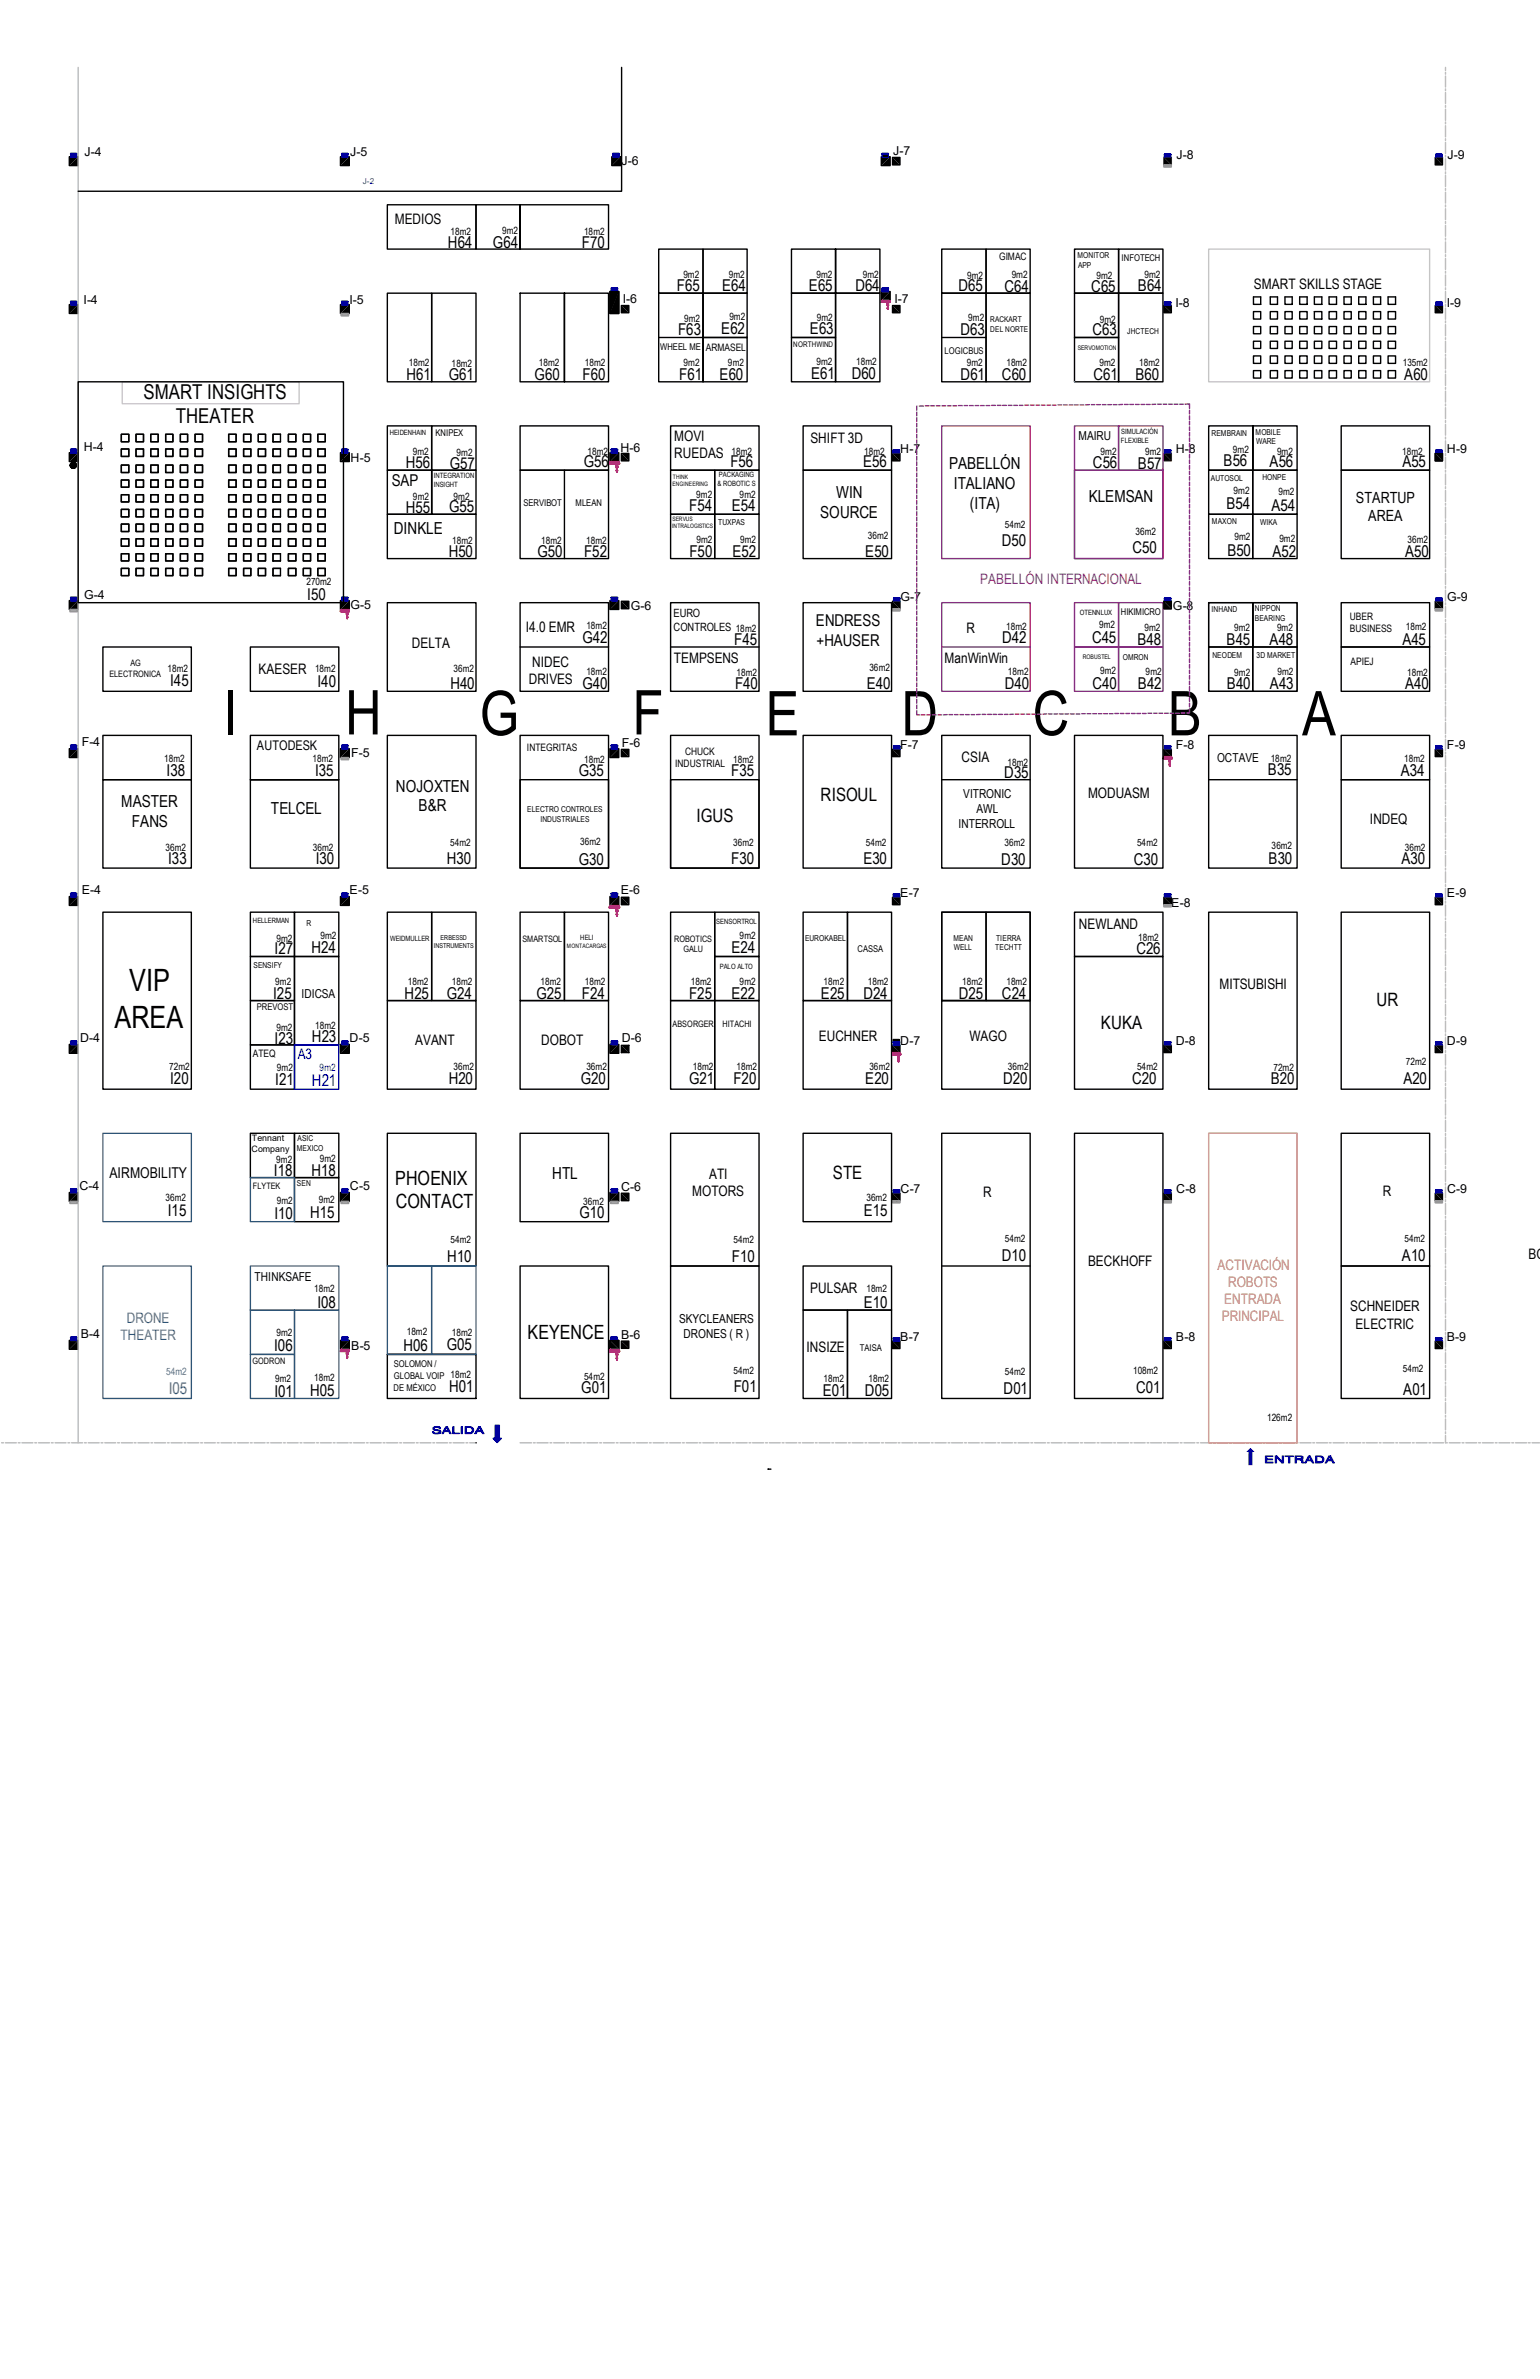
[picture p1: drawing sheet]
<svg xmlns="http://www.w3.org/2000/svg" width="279mm" height="432mm" viewBox="0 0 279 432" stroke-linecap="round" stroke-linejoin="round" font-family="sans-serif">
<defs><g id="words">
<g font-size="11.2">
<text x="40.6" y="133.3">I</text>
<text x="62.6" y="133.3">H</text>
<text x="87" y="133.4">G</text>
<text x="114.7" y="133.3">F</text>
<text x="138.9" y="133.5">E</text>
<text x="163.6" y="133.5">D</text>
<text x="187.4" y="133.4">C</text>
<text x="211.9" y="133.5">B</text>
<text x="236.2" y="133.5">A</text>
</g>
<g font-size="5.6">
<text x="23.5" y="179.9">VIP</text>
<text x="20.8" y="186.6">AREA</text>
</g>
<g font-size="3.7">
<text x="26" y="72.3">SMART INSIGHTS</text>
<text x="31.9" y="76.8">THEATER</text>
</g>
<g font-size="3.6">
<text x="71.7" y="215.1">PHOENIX</text>
<text x="71.8" y="219.3">CONTACT</text>
<text x="95.7" y="243.1">KEYENCE</text>
</g>
<g font-size="3.3">
<text x="126.4" y="149.1">IGUS</text>
<text x="148.9" y="145.5">RISOUL</text>
<text x="249.8" y="182.6">UR</text>
<text x="199.7" y="186.7">KUKA</text>
<text x="151.1" y="213.9">STE</text>
</g>
<g font-size="3">
<text x="81.3" y="45">H64</text>
<text x="89.4" y="45">G64</text>
<text x="105.6" y="45">F70</text>
<text x="122.8" y="52.9">F65</text>
<text x="131" y="52.9">E64</text>
<text x="146.8" y="52.8">E65</text>
<text x="155.2" y="52.8">D64</text>
<text x="173.9" y="52.9">D65</text>
<text x="182.2" y="52.9">C64</text>
<text x="198" y="52.9">C65</text>
<text x="206.4" y="52.9">B64</text>
<text x="123" y="60.8">F63</text>
<text x="130.9" y="60.7">E62</text>
<text x="146.9" y="60.5">E63</text>
<text x="174.2" y="60.9">D63</text>
<text x="198.2" y="60.9">C63</text>
<text x="73.8" y="69">H61</text>
<text x="81.4" y="69">G61</text>
<text x="97" y="69">G60</text>
<text x="105.7" y="69">F60</text>
<text x="123.2" y="69">F61</text>
<text x="130.6" y="69">E60</text>
<text x="147.2" y="68.9">E61</text>
<text x="154.5" y="68.9">D60</text>
<text x="174.3" y="69">D61</text>
<text x="181.8" y="69">C60</text>
<text x="198.4" y="69">C61</text>
<text x="206" y="69">B60</text>
<text x="254.8" y="69">A60</text>
<text x="71.1" y="88.3">SAP</text>
<text x="73.6" y="85">H56</text>
<text x="81.6" y="85.1">G57</text>
<text x="105.9" y="84.8">G56</text>
<text x="132.5" y="84.8">F56</text>
<text x="156.6" y="84.8">E56</text>
<text x="172.2" y="85.1">PABELLÓN</text>
<text x="173.1" y="88.7">ITALIANO</text>
<text x="198.3" y="85">C56</text>
<text x="206.5" y="85">B57</text>
<text x="222" y="84.6">B56</text>
<text x="230.3" y="84.8">A56</text>
<text x="254.4" y="84.8">A55</text>
<text x="73.6" y="93.1">H55</text>
<text x="81.5" y="93">G55</text>
<text x="125.1" y="92.8">F54</text>
<text x="132.8" y="92.8">E54</text>
<text x="148.8" y="94.1">SOURCE</text>
<text x="151.7" y="90.5">WIN</text>
<text x="176" y="92.3">(ITA)</text>
<text x="197.5" y="91.2">KLEMSAN</text>
<text x="222.5" y="92.4">B54</text>
<text x="230.7" y="92.7">A54</text>
<text x="71.5" y="97">DINKLE</text>
<text x="81.4" y="101.1">H50</text>
<text x="97.5" y="101">G50</text>
<text x="106" y="101.1">F52</text>
<text x="125.1" y="101.1">F50</text>
<text x="132.9" y="101.1">E52</text>
<text x="157" y="101.1">E50</text>
<text x="181.7" y="99">D50</text>
<text x="205.4" y="100.4">C50</text>
<text x="222.7" y="100.8">B50</text>
<text x="230.8" y="101.1">A52</text>
<text x="254.9" y="101.1">A50</text>
<text x="55.8" y="108.8">I50</text>
<text x="148" y="113.7">ENDRESS</text>
<text x="105.7" y="116.8">G42</text>
<text x="133.2" y="117">F45</text>
<text x="148.1" y="117.3">+HAUSER</text>
<text x="181.8" y="116.8">D42</text>
<text x="198.1" y="116.7">C45</text>
<text x="206.4" y="117.1">B48</text>
<text x="222.5" y="117">B45</text>
<text x="230.3" y="117.1">A48</text>
<text x="254.4" y="117.1">A45</text>
<text x="30.9" y="124.6">I45</text>
<text x="57.6" y="124.6">I40</text>
<text x="81.7" y="125.1">H40</text>
<text x="105.7" y="125.1">G40</text>
<text x="133.4" y="125.1">F40</text>
<text x="157.3" y="125.1">E40</text>
<text x="182.3" y="125.1">D40</text>
<text x="198.2" y="125.1">C40</text>
<text x="206.5" y="125.1">B42</text>
<text x="222.6" y="125.1">B40</text>
<text x="230.4" y="125">A43</text>
<text x="254.9" y="125.1">A40</text>
<text x="30.2" y="140.8">I38</text>
<text x="57.2" y="140.8">I35</text>
<text x="71.8" y="143.7">NOJOXTEN</text>
<text x="105" y="140.9">G35</text>
<text x="132.7" y="140.8">F35</text>
<text x="182.2" y="141.2">D35</text>
<text x="230" y="140.7">B35</text>
<text x="254.1" y="140.8">A34</text>
<text x="22" y="146.5">MASTER</text>
<text x="49.1" y="147.7">TELCEL</text>
<text x="75.9" y="147.3">B&amp;R</text>
<text x="23.9" y="150.1">FANS</text>
<text x="30.5" y="156.9">I33</text>
<text x="57.3" y="156.9">I30</text>
<text x="81.1" y="156.9">H30</text>
<text x="105" y="156.9">G30</text>
<text x="132.7" y="156.9">F30</text>
<text x="156.6" y="156.9">E30</text>
<text x="181.7" y="157">D30</text>
<text x="205.7" y="156.9">C30</text>
<text x="230.2" y="156.9">B30</text>
<text x="254.3" y="156.9">A30</text>
<text x="49.8" y="173.2">I27</text>
<text x="56.5" y="173.1">H24</text>
<text x="132.7" y="173">E24</text>
<text x="206.2" y="173.1">C26</text>
<text x="49.6" y="181.3">I25</text>
<text x="73.4" y="181.3">H25</text>
<text x="81.1" y="181.3">G24</text>
<text x="97.3" y="181.3">G25</text>
<text x="105.6" y="181.3">F24</text>
<text x="125" y="181.3">F25</text>
<text x="132.7" y="181.3">E22</text>
<text x="148.9" y="181.3">E25</text>
<text x="156.6" y="181.3">D24</text>
<text x="174" y="181.3">D25</text>
<text x="181.8" y="181.3">C24</text>
<text x="49.8" y="189.4">I23</text>
<text x="56.6" y="189.1">H23</text>
<text x="30.9" y="196.7">I20</text>
<text x="50" y="197">I21</text>
<text x="81.4" y="196.7">H20</text>
<text x="105.4" y="196.8">G20</text>
<text x="125" y="196.8">G21</text>
<text x="133.1" y="196.7">F20</text>
<text x="157" y="196.7">E20</text>
<text x="182" y="196.7">D20</text>
<text x="205.4" y="196.8">C20</text>
<text x="230.5" y="196.7">B20</text>
<text x="254.6" y="196.7">A20</text>
<text x="49.7" y="213.5">I18</text>
<text x="56.5" y="213.4">H18</text>
<text x="100.2" y="214">HTL</text>
<text x="30.4" y="220.7">I15</text>
<text x="49.8" y="221.2">I10</text>
<text x="56.3" y="221.1">H15</text>
<text x="105.1" y="221.1">G10</text>
<text x="156.7" y="220.8">E15</text>
<text x="81.2" y="229.1">H10</text>
<text x="132.8" y="229">F10</text>
<text x="181.7" y="228.8">D10</text>
<text x="254.3" y="228.9">A10</text>
<text x="57.6" y="237.4">I08</text>
<text x="156.7" y="237.4">E10</text>
<text x="49.7" y="245.2">I06</text>
<text x="73.2" y="245.2">H06</text>
<text x="81.1" y="245">G05</text>
<text x="49.8" y="253.5">I01</text>
<text x="56.3" y="253.4">H05</text>
<text x="81.5" y="252.7">H01</text>
<text x="105.5" y="252.8">G01</text>
<text x="133.1" y="252.7">F01</text>
<text x="149.3" y="253.4">E01</text>
<text x="156.9" y="253.5">D05</text>
<text x="182.1" y="252.9">D01</text>
<text x="206.1" y="252.9">C01</text>
<text x="254.6" y="253.2">A01</text>
</g>
<text font-size="3" fill="#00f" x="56.6" y="197.1">H21</text>
<text font-size="3" fill="#2776bb" x="30.6" y="252.9">I05</text>
<g font-size="2.8">
<text x="246" y="91.2">STARTUP</text>
<text x="248.2" y="94.6">AREA</text>
</g>
<text font-size="2.7" x="19.9" y="213.8">AIRMOBILITY</text>
<g font-size="2.6">
<text x="71.6" y="40.6">MEDIOS</text>
<text x="227.5" y="52.4">SMART SKILLS STAGE</text>
<text x="122.3" y="80">MOVI</text>
<text x="122.3" y="83.1">RUEDAS</text>
<text x="147" y="80.4">SHIFT 3D</text>
<text x="74.7" y="117.6">DELTA</text>
<text x="95.4" y="114.7">I4.0 EMR</text>
<text x="175.3" y="114.8">R</text>
<text x="46.9" y="122.3">KAESER</text>
<text x="95.9" y="124.1">DRIVES</text>
<text x="96.6" y="121">NIDEC</text>
<text x="122.3" y="120.4">TEMPSENS</text>
<text x="171.4" y="120.3">ManWinWin</text>
<text x="174.5" y="138.3">CSIA</text>
<text x="197.4" y="144.9">MODUASM</text>
<text x="248.5" y="149.5">INDEQ</text>
<text x="195.7" y="168.6">NEWLAND</text>
<text x="221.2" y="179.4">MITSUBISHI</text>
<text x="75.3" y="189.7">AVANT</text>
<text x="98.2" y="189.7">DOBOT</text>
<text x="148.6" y="189">EUCHNER</text>
<text x="175.9" y="188.9">WAGO</text>
<text x="128.7" y="214">ATI</text>
<text x="125.6" y="217.1">MOTORS</text>
<text x="178.4" y="217.2">R</text>
<text x="250.9" y="217.1">R</text>
<text x="197.4" y="229.7">BECKHOFF</text>
<text x="277.3" y="228.5">BO</text>
<text x="147" y="234.7">PULSAR</text>
<text x="244.9" y="238">SCHNEIDER</text>
<text x="146.3" y="245.3">INSIZE</text>
<text x="246" y="241.2">ELECTRIC</text>
</g>
<text font-size="2.6" fill="#93278f" x="177.8" y="106">PABELLÓN INTERNACIONAL</text>
<text font-size="2.6" fill="#00f" x="54.1" y="192.2">A3</text>
<g font-size="2.6" fill="#f8991e">
<text x="220.9" y="230.5">ACTIVACIÓN</text>
<text x="222.8" y="233.6">ROBOTS</text>
<text x="221.7" y="239.9">PRINCIPAL</text>
<text x="222.1" y="236.7">ENTRADA</text>
</g>
<g font-size="2.6" fill="#2776bb">
<text x="21.9" y="243.2">THEATER</text>
<text x="23" y="240.1">DRONE</text>
</g>
<text font-size="2.4" x="46.6" y="136.1">AUTODESK</text>
<g font-size="2.2">
<text x="15.3" y="28.3">J-4</text>
<text x="63.5" y="28.3">J-5</text>
<text x="112.8" y="29.9">J-6</text>
<text x="162.1" y="28.2">J-7</text>
<text x="213.4" y="28.9">J-8</text>
<text x="262.6" y="28.9">J-9</text>
<text x="15.2" y="55.2">I-4</text>
<text x="63.4" y="55.2">I-5</text>
<text x="113" y="55">I-6</text>
<text x="162.3" y="55">I-7</text>
<text x="213.3" y="55.7">I-8</text>
<text x="262.5" y="55.7">I-9</text>
<text x="15.2" y="81.8">H-4</text>
<text x="63.6" y="83.8">H-5</text>
<text x="112.6" y="82">H-6</text>
<text x="163.3" y="82.3">H-7</text>
<text x="195.7" y="79.8">MAIRU</text>
<text x="213.3" y="82.3">H-8</text>
<text x="262.5" y="82.3">H-9</text>
<text x="15.2" y="108.7">G-4</text>
<text x="63.6" y="110.6">G-5</text>
<text x="114.4" y="110.7">G-6</text>
<text x="163.4" y="109.2">G-7</text>
<text x="212.8" y="110.7">G-8</text>
<text x="262.6" y="109.2">G-9</text>
<text x="14.8" y="135.5">F-4</text>
<text x="63.7" y="137.4">F-5</text>
<text x="112.8" y="135.6">F-6</text>
<text x="163.3" y="136">F-7</text>
<text x="213.3" y="136">F-8</text>
<text x="262.5" y="136">F-9</text>
<text x="220.8" y="138.4">OCTAVE</text>
<text x="174.8" y="144.9">VITRONIC</text>
<text x="177.2" y="147.6">AWL</text>
<text x="173.9" y="150.3">INTERROLL</text>
<text x="14.8" y="162.3">E-4</text>
<text x="63.4" y="162.3">E-5</text>
<text x="112.6" y="162.3">E-6</text>
<text x="163.3" y="162.8">E-7</text>
<text x="212.5" y="164.5">E-8</text>
<text x="262.5" y="162.8">E-9</text>
<text x="54.7" y="181.2">IDICSA</text>
<text x="14.5" y="189.2">D-4</text>
<text x="63.4" y="189.2">D-5</text>
<text x="112.8" y="189.2">D-6</text>
<text x="163.3" y="189.7">D-7</text>
<text x="213.3" y="189.7">D-8</text>
<text x="262.5" y="189.7">D-9</text>
<text x="14.4" y="216.1">C-4</text>
<text x="63.5" y="216.1">C-5</text>
<text x="112.7" y="216.2">C-6</text>
<text x="163.4" y="216.6">C-7</text>
<text x="213.4" y="216.6">C-8</text>
<text x="262.6" y="216.6">C-9</text>
<text x="46.2" y="232.5">THINKSAFE</text>
<text x="14.7" y="242.9">B-4</text>
<text x="63.7" y="244.9">B-5</text>
<text x="112.7" y="243">B-6</text>
<text x="123.2" y="240.2">SKYCLEANERS</text>
<text x="124" y="242.9">DRONES ( R )</text>
<text x="163.3" y="243.4">B-7</text>
<text x="213.4" y="243.4">B-8</text>
<text x="262.5" y="243.4">B-9</text>
</g>
<g font-size="2.1">
<text x="122.2" y="112">EURO</text>
<text x="122.2" y="114.5">CONTROLES</text>
</g>
<g font-size="1.9">
<text x="181.3" y="47.2">GIMAC</text>
<text x="128.1" y="63.8">ARMASEL</text>
<text x="244.9" y="112.5">UBER</text>
<text x="244.9" y="114.8">BUSINESS</text>
<text x="245" y="120.7">APIEJ</text>
<text x="95.6" y="136.2">INTEGRITAS</text>
<text x="124.3" y="137">CHUCK</text>
<text x="122.5" y="139.2">INDUSTRIAL</text>
<text x="45.8" y="191.9">ATEQ</text>
</g>
<g font-size="1.8">
<text x="81.7" y="42.6">18m2</text>
<text x="91.1" y="42.5">9m2</text>
<text x="106" y="42.6">18m2</text>
<text x="124" y="50.4">9m2</text>
<text x="132.2" y="50.5">9m2</text>
<text x="148.1" y="50.5">9m2</text>
<text x="156.5" y="50.4">9m2</text>
<text x="175.5" y="50.6">9m2</text>
<text x="183.6" y="50.5">9m2</text>
<text x="198.9" y="50.7">9m2</text>
<text x="207.6" y="50.5">9m2</text>
<text x="124.1" y="58.4">9m2</text>
<text x="132.3" y="58.1">9m2</text>
<text x="148.2" y="58.3">9m2</text>
<text x="175.7" y="58.3">9m2</text>
<text x="199.5" y="58.7">9m2</text>
<text x="74.2" y="66.5">18m2</text>
<text x="81.9" y="66.6">18m2</text>
<text x="97.7" y="66.4">18m2</text>
<text x="106.1" y="66.4">18m2</text>
<text x="124" y="66.4">9m2</text>
<text x="132.1" y="66.4">9m2</text>
<text x="148.1" y="66.3">9m2</text>
<text x="155.3" y="66.3">18m2</text>
<text x="175.4" y="66.4">9m2</text>
<text x="182.6" y="66.4">18m2</text>
<text x="199.5" y="66.4">9m2</text>
<text x="206.7" y="66.4">18m2</text>
<text x="254.5" y="66.5">135m2</text>
<text x="74.9" y="82.6">9m2</text>
<text x="82.8" y="82.7">9m2</text>
<text x="106.6" y="82.5">18m2</text>
<text x="132.7" y="82.5">18m2</text>
<text x="156.8" y="82.5">18m2</text>
<text x="199.7" y="82.5">9m2</text>
<text x="207.8" y="82.6">9m2</text>
<text x="223.7" y="82.2">9m2</text>
<text x="231.7" y="82.5">9m2</text>
<text x="254.4" y="82.5">18m2</text>
<text x="223.8" y="89.7">9m2</text>
<text x="231.9" y="89.9">9m2</text>
<text x="74.9" y="90.8">9m2</text>
<text x="82.3" y="90.8">9m2</text>
<text x="126.3" y="90.4">9m2</text>
<text x="134.2" y="90.5">9m2</text>
<text x="182.3" y="95.9">54m2</text>
<text x="82" y="98.8">18m2</text>
<text x="98.2" y="98.7">18m2</text>
<text x="106.3" y="98.7">18m2</text>
<text x="126.4" y="98.6">9m2</text>
<text x="134.3" y="98.6">9m2</text>
<text x="157.5" y="97.8">36m2</text>
<text x="206" y="97.2">36m2</text>
<text x="224" y="98.1">9m2</text>
<text x="232.1" y="98.3">9m2</text>
<text x="255.4" y="98.5">36m2</text>
<text x="55.6" y="106.2">270m2</text>
<text x="106.4" y="114.1">18m2</text>
<text x="133.5" y="114.7">18m2</text>
<text x="182.5" y="114.3">18m2</text>
<text x="199.4" y="114">9m2</text>
<text x="207.6" y="114.6">9m2</text>
<text x="223.9" y="114.6">9m2</text>
<text x="231.7" y="114.6">9m2</text>
<text x="255.1" y="114.3">18m2</text>
<text x="30.4" y="122">18m2</text>
<text x="57.2" y="122">18m2</text>
<text x="82.3" y="122">36m2</text>
<text x="106.4" y="122.5">18m2</text>
<text x="133.6" y="122.6">18m2</text>
<text x="157.7" y="121.9">36m2</text>
<text x="182.9" y="122.4">18m2</text>
<text x="199.6" y="122.4">9m2</text>
<text x="207.9" y="122.6">9m2</text>
<text x="223.9" y="122.7">9m2</text>
<text x="231.8" y="122.6">9m2</text>
<text x="255.3" y="122.7">18m2</text>
<text x="29.8" y="138.3">18m2</text>
<text x="56.7" y="138.3">18m2</text>
<text x="106" y="138.5">18m2</text>
<text x="133" y="138.5">18m2</text>
<text x="182.8" y="139">18m2</text>
<text x="230.5" y="138.2">18m2</text>
<text x="254.8" y="138.4">18m2</text>
<text x="30" y="154.4">36m2</text>
<text x="56.8" y="154.5">36m2</text>
<text x="81.7" y="153.5">54m2</text>
<text x="105.2" y="153.5">36m2</text>
<text x="133" y="153.5">36m2</text>
<text x="157.1" y="153.5">54m2</text>
<text x="182.2" y="153.5">36m2</text>
<text x="206.3" y="153.5">54m2</text>
<text x="230.7" y="154.1">36m2</text>
<text x="254.9" y="154.4">36m2</text>
<text x="50.2" y="170.9">9m2</text>
<text x="58.1" y="170.5">9m2</text>
<text x="134.2" y="170.5">9m2</text>
<text x="206.5" y="170.8">18m2</text>
<text x="50" y="178.7">9m2</text>
<text x="74" y="178.7">18m2</text>
<text x="82" y="178.7">18m2</text>
<text x="98.1" y="178.7">18m2</text>
<text x="106.1" y="178.7">18m2</text>
<text x="125.3" y="178.7">18m2</text>
<text x="134.2" y="178.7">9m2</text>
<text x="149.4" y="178.7">18m2</text>
<text x="157.4" y="178.7">18m2</text>
<text x="174.6" y="178.7">18m2</text>
<text x="182.6" y="178.7">18m2</text>
<text x="50.2" y="187.2">9m2</text>
<text x="57.2" y="186.8">18m2</text>
<text x="30.7" y="194.2">72m2</text>
<text x="50.2" y="194.4">9m2</text>
<text x="82.3" y="194.2">36m2</text>
<text x="106.4" y="194.2">36m2</text>
<text x="125.7" y="194.2">18m2</text>
<text x="133.6" y="194.2">18m2</text>
<text x="157.7" y="194.2">36m2</text>
<text x="182.9" y="194.2">36m2</text>
<text x="206.3" y="194.2">54m2</text>
<text x="231" y="194.4">72m2</text>
<text x="255.1" y="193.3">72m2</text>
<text x="50.1" y="211.2">9m2</text>
<text x="58" y="210.8">9m2</text>
<text x="30" y="218">36m2</text>
<text x="50.2" y="218.6">9m2</text>
<text x="57.8" y="218.4">9m2</text>
<text x="105.8" y="218.7">36m2</text>
<text x="157.2" y="217.9">36m2</text>
<text x="81.7" y="225.7">54m2</text>
<text x="133.1" y="225.6">54m2</text>
<text x="182.3" y="225.4">54m2</text>
<text x="254.8" y="225.4">54m2</text>
<text x="57" y="234.6">18m2</text>
<text x="157.2" y="234.5">18m2</text>
<text x="50.2" y="242.5">9m2</text>
<text x="73.8" y="242.4">18m2</text>
<text x="82" y="242.4">18m2</text>
<text x="49.9" y="250.8">9m2</text>
<text x="57" y="250.7">18m2</text>
<text x="106" y="250.4">54m2</text>
<text x="133.1" y="249.4">54m2</text>
<text x="149.4" y="250.8">18m2</text>
<text x="157.6" y="250.8">18m2</text>
<text x="182.3" y="249.5">54m2</text>
<text x="205.6" y="249.4">108m2</text>
<text x="254.5" y="249">54m2</text>
<text x="229.9" y="257.9">126m2</text>
</g>
<text font-size="1.8" fill="#00f" x="58" y="194.5">9m2</text>
<text font-size="1.8" fill="#2776bb" x="30.1" y="249.5">54m2</text>
<g font-size="1.7">
<text x="203.5" y="47.4">INFOTECH</text>
<text x="119.8" y="63.5">WHEEL ME</text>
<text x="171.4" y="64.2">LOGICBUS</text>
<text x="79" y="79.2">KNIPEX</text>
<text x="95" y="91.9">SERVIBOT</text>
<text x="104.4" y="91.9">MLEAN</text>
<text x="203.4" y="111.7">HIKIMICRO</text>
<text x="155.6" y="172.7">CASSA</text>
<text x="46.6" y="183.4">PREVOST</text>
<text x="156" y="245.1">TAISA</text>
<text x="71.5" y="248.2">SOLOMON /</text>
<text x="71.5" y="250.2">GLOBAL VOIP 18m2</text>
<text x="71.4" y="252.5">DE MÉXICO</text>
</g>
<g font-size="1.6">
<text x="19.9" y="122.8">ELECTRONICA</text>
<text x="23.7" y="120.9">AG</text>
<text x="94.8" y="170.9">SMARTSOL</text>
<text x="122.3" y="170.9">ROBOTICS</text>
<text x="124" y="172.8">GALU</text>
<text x="122" y="186.4">ABSORGER</text>
<text x="131.1" y="186.4">HITACHI</text>
<text x="45.6" y="209">Company</text>
<text x="45.7" y="207.1">Tennant</text>
<text x="45.9" y="215.8">FLYTEK</text>
<text x="45.8" y="247.6">GODRON</text>
</g>
<text font-size="1.5" fill="#00f" x="65.8" y="33.4">J-2</text>
<g font-size="1.5">
<text x="195.5" y="46.9">MONITOR</text>
<text x="195.6" y="48.6">APP</text>
<text x="204.5" y="60.7">JHCTECH</text>
<text x="219.8" y="79.1">REMBRAIN</text>
<text x="227.8" y="78.9">MOBILE</text>
<text x="227.9" y="80.6">WARE</text>
<text x="219.7" y="87.4">AUTOSOL</text>
<text x="229" y="87.1">HONPE</text>
<text x="130.3" y="95.2">TUXPAS</text>
<text x="219.9" y="95.1">MAXON</text>
<text x="228.6" y="95.2">WIKA</text>
<text x="219.8" y="111.2">INHAND</text>
<text x="227.7" y="110.9">NIPPON</text>
<text x="227.7" y="112.7">BEARING</text>
<text x="203.7" y="119.8">OMRON</text>
<text x="220" y="119.5">NEODEM</text>
<text x="228" y="119.5">3D MARKET</text>
<text x="95.7" y="147.3">ELECTRO CONTROLES</text>
<text x="98.1" y="149.1">INDUSTRIALES</text>
<text x="55.6" y="168.1">R</text>
<text x="146.1" y="170.8">EUROKABEL</text>
<text x="173" y="170.7">MEAN</text>
<text x="173.1" y="172.5">WELL</text>
<text x="180.6" y="172.5">TECHTT</text>
<text x="180.7" y="170.7">TIERRA</text>
<text x="46" y="175.7">SENSIFY</text>
<text x="53.8" y="209">MEXICO</text>
<text x="54" y="207.1">ASIC</text>
<text x="53.9" y="215.3">SEN</text>
</g>
<g font-size="1.4">
<text x="179.7" y="58.4">RACKART</text>
<text x="143.9" y="63">NORTHWIND</text>
<text x="179.7" y="60.2">DEL NORTE</text>
</g>
<g font-size="1.3">
<text x="70.7" y="79">HEIDENHAIN</text>
<text x="203.4" y="80.4">FLEXIBLE</text>
<text x="203.4" y="78.8">SIMULACIÓN</text>
<text x="78.7" y="86.8">INTEGRATION</text>
<text x="78.7" y="88.4">INSIGHT</text>
<text x="130.2" y="88.3">&amp; ROBOTIC S</text>
<text x="130.4" y="86.7">PACKAGING</text>
<text x="195.9" y="111.6">OTENNLUX</text>
<text x="45.9" y="167.6">HELLERMAN</text>
<text x="129.9" y="167.6">SENSORTROL</text>
<text x="70.8" y="170.9">WEIDMULLER</text>
<text x="105.3" y="170.6">HELI</text>
<text x="130.6" y="175.9">PALO ALTO</text>
</g>
<g font-size="1.2">
<text x="78.7" y="172.1">INSTRUMENTS</text>
<text x="79.9" y="170.6">ERBESSD</text>
</g>
<g font-size="1.1">
<text x="195.5" y="63.5">SERVOMOTION</text>
<text x="122" y="88.2">ENGINEERING</text>
<text x="122.1" y="86.9">THINK</text>
<text x="122" y="95.9">INTRALOGISTICS</text>
<text x="122" y="94.6">SERVUS</text>
<text x="196.4" y="119.6">ROBUSTEL</text>
<text x="102.9" y="172.1">MONTACARGAS</text>
</g>
</g></defs>
<g fill="none" stroke="#000" stroke-width=".25">
<path d="M12.6 28.4h1.6v1.7h-1.6zM61.8 28.4h1.6v1.7h-1.6zM111 28.4h1.6v1.7h-1.6zM159.9 28.4h1.6v1.7h-1.6zM160.2 28.2h.8v.2h-.8zM161.9 28.6h1.4v1.3h-1.4zM260.4 28.6h1.3v1.3h-1.3zM12.6 55.3h1.6v1.6h-1.6zM61.8 55.3h1.6v1.6h-1.6zM110.7 52.9h1.6v4h-1.6zM112.7 55.5h1.4v1.3h-1.4zM159.9 52.9h1.6v1.6h-1.6z"/>
<path d="M161.9 55.5h1.4v1.3h-1.4zM211.2 55.5h1.3v1.3h-1.3zM260.4 55.5h1.3v1.3h-1.3zM12.6 82.2h1.6v1.6h-1.6zM13 84.9l.7-.8-.7 .8M13.3 83.9l-.6 .6M13.5 84l-.7 .7 .8-.7M13.8 84.3l-.6 .7M13.8 84.6l-.3 .4M61.8 82.2h1.6v1.6h-1.6zM110.7 82.2h1.6v1.6h-1.6zM112.7 82.3h1.4v1.4h-1.4z"/>
<path d="M161.9 82.3h1.4v1.4h-1.4zM260.4 82.3h1.3v1.4h-1.3zM12.6 109h1.6v1.6h-1.6zM61.8 109h1.6v1.6h-1.6zM110.7 109h1.6v1.6h-1.6zM112.7 109.1h1.4v1.4h-1.4zM161.9 109.1h1.4v1.4h-1.4zM211.2 109.1h1.3v1.4h-1.3zM260.4 109.1h1.3v1.4h-1.3zM12.6 135.9h1.6v1.6h-1.6zM61.8 135.9h1.6v1.6h-1.6zM110.7 135.9h1.6v1.6h-1.6z"/>
<path d="M112.7 136h1.4v1.3h-1.4zM161.9 136h1.4v1.3h-1.4zM211.2 136h1.3v1.3h-1.3zM260.4 136h1.3v1.3h-1.3zM12.6 162.7h1.6v1.6h-1.6zM61.8 162.7h1.6v1.6h-1.6zM110.7 162.7h1.6v1.6h-1.6zM112.7 162.9h1.4v1.3h-1.4zM161.9 162.9h1.4v1.3h-1.4zM211.2 162.9h1.3v1.3h-1.3zM260.4 162.9h1.3v1.3h-1.3zM12.6 189.6h1.6v1.6h-1.6z"/>
<path d="M45.4 181.6h8v8.1h-8zM61.8 189.6h1.6v1.6h-1.6zM110.7 189.6h1.6v1.6h-1.6zM112.7 189.7h1.4v1.4h-1.4zM112.7 191.1h.1M114.1 191.1h.1M114.1 189.7h.1M161.9 189.7h1.4v1.4h-1.4zM162.1 188.7h1.1v.5h-1.1zM162.1 188.7h1v.5h-1zM162.1 188.7v.5M162.2 188.7v.5"/>
<path d="M162.3 188.7l-.1 .5M162.3 188.7v.5M162.4 188.7v.5M162.5 188.7v.5M162.6 188.7v.5M162.6 189.6h.1M162.7 188.7v.5M162.8 188.7v.5M162.9 188.7v.5M163 188.7v.5M163.1 188.7v.5M211.2 189.7h1.3v1.4h-1.3z"/>
<path d="M260.4 189.7h1.3v1.4h-1.3zM12.6 216.5h1.6v1.6h-1.6zM61.8 216.5h1.6v1.6h-1.6zM110.7 216.5h1.6v1.6h-1.6zM112.7 216.6h1.4v1.3h-1.4zM161.9 216.6h1.4v1.3h-1.4zM162.6 218.1h.1M211.2 216.6h1.3v1.3h-1.3zM260.4 216.6h1.3v1.3h-1.3zM12.6 243.3h1.6v1.6h-1.6zM61.8 243.3h1.6v1.6h-1.6zM110.7 243.3h1.6v1.6h-1.6z"/>
<path d="M112.7 243.4h1.4v1.3h-1.4zM161.9 243.4h1.4v1.4h-1.4zM211.2 243.4h1.3v1.4h-1.3zM211.3 242.9h1.1M260.4 243.4h1.3v1.4h-1.3zM139.4 266.7h.5"/>
<circle cx="13.3" cy="84.4" r=".55"/>
<circle cx="13.3" cy="84.4" r=".5"/>
<circle cx="162.6" cy="189.5" r=".16"/>
</g>
<g fill="#000">
<path d="M12.6 28.4h1.6l-1.6 1.7zM12.6 30.1l1.6-1.7v1.7zM61.8 28.4h1.6l-1.6 1.7zM61.8 30.1l1.6-1.7v1.7zM111 28.4h1.6l-1.6 1.7zM112.6 28.4v1.7h-1.6zM159.9 28.4h1.6l-1.6 1.7zM159.9 30.1l1.6-1.7v1.7zM161.9 28.6l1.4 1.3h-1.4zM161.9 28.6h1.4v1.3zM211.2 28.6l1.3 1.3h-1.3zM211.2 28.6h1.3v1.3z"/>
<path d="M260.4 28.6l1.3 1.3h-1.3zM260.4 28.6h1.3v1.3zM12.6 55.3h1.6l-1.6 1.6zM12.6 56.9l1.6-1.6v1.6zM61.8 55.3h1.6l-1.6 1.6zM61.8 56.9l1.6-1.6v1.6zM110.7 52.9h1.6l-1.6 4zM112.3 52.9v4h-1.6zM112.7 55.5l1.4 1.3h-1.4zM112.7 55.5h1.4v1.3zM159.9 52.9h1.6l-1.6 1.6zM159.9 54.5l1.6-1.6v1.6z"/>
<path d="M161.9 55.5l1.4 1.3h-1.4zM161.9 55.5h1.4v1.3zM211.2 55.5l1.3 1.3h-1.3zM211.2 55.5h1.3v1.3zM260.4 55.5l1.3 1.3h-1.3zM260.4 55.5h1.3v1.3zM12.6 82.2h1.6l-1.6 1.6zM12.6 83.8l1.6-1.6v1.6zM61.8 82.2h1.6l-1.6 1.6zM61.8 83.8l1.6-1.6v1.6zM110.7 82.2h1.6l-1.6 1.6zM110.7 83.8l1.6-1.6v1.6z"/>
<path d="M112.7 82.3l1.4 1.4h-1.4zM112.7 82.3h1.4v1.4zM161.9 82.3l1.4 1.4h-1.4zM161.9 82.3h1.4v1.4zM211.2 82.3l1.3 1.4h-1.3zM211.2 82.3h1.3v1.4zM260.4 82.3l1.3 1.4h-1.3zM260.4 82.3h1.3v1.4zM12.6 109h1.6l-1.6 1.6zM12.6 110.6l1.6-1.6v1.6zM61.8 109h1.6l-1.6 1.6zM61.8 110.6l1.6-1.6v1.6z"/>
<path d="M110.7 109h1.6l-1.6 1.6zM110.7 110.6l1.6-1.6v1.6zM112.7 109.1l1.4 1.4h-1.4zM112.7 109.1h1.4v1.4zM161.9 109.1l1.4 1.4h-1.4zM161.9 109.1h1.4v1.4zM211.2 109.1l1.3 1.4h-1.3zM211.2 109.1h1.3v1.4zM260.4 109.1l1.3 1.4h-1.3zM260.4 109.1h1.3v1.4zM12.6 135.9h1.6l-1.6 1.6zM14.2 135.9v1.6h-1.6z"/>
<path d="M61.8 135.9h1.6l-1.6 1.6zM61.8 137.5l1.6-1.6v1.6zM110.7 135.9h1.6l-1.6 1.6zM110.7 137.5l1.6-1.6v1.6zM112.7 136l1.4 1.3h-1.4zM112.7 136h1.4v1.3zM161.9 136l1.4 1.3h-1.4zM161.9 136h1.4v1.3zM211.2 136l1.3 1.3h-1.3zM211.2 136h1.3v1.3zM260.4 136l1.3 1.3h-1.3zM260.4 136h1.3v1.3z"/>
<path d="M12.6 162.7h1.6l-1.6 1.6zM14.2 162.7v1.6h-1.6zM61.8 162.7h1.6l-1.6 1.6zM61.8 164.3l1.6-1.6v1.6zM110.7 162.7h1.6l-1.6 1.6zM110.7 164.3l1.6-1.6v1.6zM112.7 162.9l1.4 1.3h-1.4zM112.7 162.9h1.4v1.3zM161.9 162.9l1.4 1.3h-1.4zM161.9 162.9h1.4v1.3zM211.2 162.9l1.3 1.3h-1.3zM211.2 162.9h1.3v1.3z"/>
<path d="M260.4 162.9l1.3 1.3h-1.3zM260.4 162.9h1.3v1.3zM12.6 189.6h1.6l-1.6 1.6zM14.2 189.6v1.6h-1.6zM61.8 189.6h1.6l-1.6 1.6zM61.8 191.2l1.6-1.6v1.6zM110.7 189.6h1.6l-1.6 1.6zM112.3 189.6v1.6h-1.6zM112.7 189.7l1.4 1.4h-1.4zM112.7 189.7h1.4v1.4zM161.9 189.7l1.4 1.4h-1.4zM161.9 189.7h1.4v1.4z"/>
<path d="M162.1 188.7h1.1zM162.1 188.7v.5zM162.1 189.2h1.1zM162.4 189.4l.4 .1zM162.4 189.5h.4zM162.4 189.4h.4zM162.4 189.5l.4 .1zM162.4 189.6h.2zM162.5 189.3h.2zM162.5 189.3h.3zM162.5 189.3l.3 .1zM162.5 189.6h.1z"/>
<path d="M162.5 189.6h.2zM162.5 189.6l.2 .1zM162.5 189.7h.2zM162.6 189.3h.1zM162.6 189.7h.1zM162.6 189.6h.2zM162.6 189.6h.1zM163.1 188.7l.1 .5zM211.2 189.7l1.3 1.4h-1.3zM211.2 189.7h1.3v1.4zM260.4 189.7l1.3 1.4h-1.3zM260.4 189.7h1.3v1.4z"/>
<path d="M12.6 216.5h1.6l-1.6 1.6zM14.2 216.5v1.6h-1.6zM61.8 216.5h1.6l-1.6 1.6zM63.4 216.5v1.6h-1.6zM110.7 216.5h1.6l-1.6 1.6zM110.7 218.1l1.6-1.6v1.6zM112.7 216.6l1.4 1.3h-1.4zM112.7 216.6h1.4v1.3zM161.9 216.6l1.4 1.3h-1.4zM161.9 216.6h1.4v1.3zM211.2 216.6l1.3 1.3h-1.3zM211.2 216.6h1.3v1.3z"/>
<path d="M260.4 216.6l1.3 1.3h-1.3zM260.4 216.6h1.3v1.3zM12.6 243.3h1.6l-1.6 1.6zM12.6 244.9l1.6-1.6v1.6zM61.8 243.3h1.6l-1.6 1.6zM61.8 244.9l1.6-1.6v1.6zM110.7 243.3l1.6 1.6h-1.6zM110.7 243.3h1.6v1.6zM112.7 243.4l1.4 1.3h-1.4zM112.7 243.4h1.4v1.3zM161.9 243.4l1.4 1.4h-1.4zM161.9 243.4h1.4v1.4z"/>
<path d="M211.2 243.4l1.3 1.4h-1.3zM211.2 243.4h1.3v1.4zM260.4 243.4l1.3 1.4h-1.3zM260.4 243.4h1.3v1.4zM139.4 266.6v.1z"/>
</g>
<path d="M211.2 28.6h1.3v1.3h-1.3zM211.2 82.3h1.3v1.4h-1.3z" fill="none" stroke="#723900" stroke-width=".25"/>
<g fill="none" stroke="#00f" stroke-width=".25">
<path d="M12.8 27.9v.5h1.1v-.5M12.8 27.9h1.1v.5h-1.1zM12.8 27.9h1.1zM12.8 27.9h1.1M13 28.2h.8v.2h-.8zM13.9 27.9h.1M62 27.9v.5h1.1v-.5M62 27.9h1.1v.5h-1.1zM62 27.9h1.1zM62 27.9h1.1M62.1 28.2h.8v.2h-.8zM63.1 27.9h.1"/>
<path d="M111.2 27.9v.5h1.1l.1-.5M111.2 27.9h1.1v.5h-1.1zM111.2 27.9h1.1zM111.2 27.9h1.1M111.4 28.2h.7v.2h-.7zM160 27.9l.1 .5h1.1v-.5M160.1 27.9h1.1v.5h-1.1zM160.1 27.9h1.1zM160.1 27.9h1.1M211.2 28.1l.1 .5h1.1v-.5M211.3 28.1h1.1v.5h-1.1zM211.3 28h1.1z"/>
<path d="M211.3 28h1.1M211.5 28.3h.7v.2h-.7zM212.4 28.1h.1M260.5 28.1v.5h1.1v-.5M260.5 28.1h1.1v.5h-1.1zM260.5 28h1.1zM260.5 28h1.1M260.6 28.3h.9v.2h-.9zM261.6 28.1h.1M12.8 54.8h.1M12.8 54.8h1.1v.5h-1.1zM12.8 54.7h1.1z"/>
<path d="M12.8 54.8v.5h1.1v-.5M12.8 54.7h1.1M13 55.1h.8v.1h-.8zM13.9 54.8h.1M62 54.8h.1M62 54.8v.5h1.1v-.5M62 54.8h1.1v.5h-1.1zM62 54.7h1.1zM62 54.7h1.1M62.1 55.1h.8v.1h-.8zM63.1 54.8h.1M110.9 52.4h1.1v.5h-1.1z"/>
<path d="M110.9 52.3h1.1zM110.9 52.3h1.1M111 52.4l-.1 .5h1.1v-.5M111.1 52.7h.8v.1h-.8zM112.1 52.4h.1M160 52.4l.1 .5h1.1v-.5M160.1 52.4h1.1v.5h-1.1zM160.1 52.3h1.1zM160.1 52.3h1.1M160.2 52.7h.8v.1h-.8zM211.2 54.9l.1 .6h1.1v-.6M211.3 54.9h1.1v.6h-1.1z"/>
<path d="M211.3 54.8l1.1 .1zM211.3 54.9h1.1M211.5 55.2h.7v.2h-.7zM212.4 54.9h.1M260.5 54.9v.6h1.1v-.6M260.5 54.9h1.1v.6h-1.1zM260.5 54.8l1.1 .1zM260.5 54.9h1.1M260.6 55.2h.9v.2h-.9zM261.6 54.9h.1M12.8 81.6h1.1M12.8 81.7h1.1v.5h-1.1z"/>
<path d="M12.8 81.5l1.1 .1zM12.8 81.7v.5h1.1v-.5M13 81.9h.8v.2h-.8zM13.9 81.6h.1M62 81.6h1.1M62 81.7v.5h1.1v-.5M62 81.7h1.1v.5h-1.1zM62 81.5l1.1 .1zM62.1 81.9h.8v.2h-.8zM63.1 81.6h.1M110.9 81.7h1.1v.5h-1.1zM110.9 81.5l1.1 .1z"/>
<path d="M110.9 81.7v.5h1.1v-.5M111 81.6l-.1-.1 1.1 .1M111.1 81.9h.8v.2h-.8zM112.1 81.6h.1M162 81.8l.1 .5h1.1v-.5M162.1 81.8h1.1v.5h-1.1zM162.1 81.7h1.1zM162.1 81.7h1.1M162.2 82h.8v.3h-.8zM211.2 81.8l.1 .5h1.1v-.5M211.3 81.8h1.1v.5h-1.1zM211.3 81.7h1.1z"/>
<path d="M211.3 81.7h1.1M211.5 82h.7v.3h-.7zM212.4 81.8h.1M260.5 81.8v.5h1.1v-.5M260.5 81.8h1.1v.5h-1.1zM260.5 81.7h1.1zM260.5 81.7h1.1M260.6 82h.9v.3h-.9zM261.6 81.8h.1M12.8 108.5v.5h1.1v-.5M12.8 108.5h1.1v.5h-1.1zM12.8 108.4l1.1 .1z"/>
<path d="M12.8 108.5h1.1M13 108.8h.8v.2h-.8zM13.9 108.5h.1M62 108.5v.5h1.1v-.5M62 108.5h1.1v.5h-1.1zM62 108.4l1.1 .1zM62 108.5h1.1M62.1 108.8h.8v.2h-.8zM63.1 108.5h.1M110.9 108.5h1.1v.5h-1.1zM110.9 108.4l1.1 .1zM110.9 108.5h1.1"/>
<path d="M111 108.5l-.1 .5h1.1v-.5M111.1 108.8h.8v.2h-.8zM112.1 108.5h.1M162.1 108.7v.4h1.1v-.4M162.1 108.6h.1M162.1 108.7h1.1v.4h-1.1zM162.1 108.5l1.1 .1zM162.1 108.6h1.1M162.3 108.9h.8v.2h-.8zM163.3 108.6h.1M211.2 108.6h.1M211.3 108.7h1.1v.4h-1.1z"/>
<path d="M211.3 108.5l1.1 .1zM211.3 108.6h1.1M211.3 108.7v.4h1.1v-.4M211.5 108.9h.7v.2h-.7zM212.4 108.6h.1M260.5 108.6h.1M260.5 108.7h1.1v.4h-1.1zM260.5 108.5l1.1 .1zM260.5 108.7v.4h1.1v-.4M260.5 108.6h1.1M260.6 108.9h.9v.2h-.9zM261.6 108.6h.1"/>
<path d="M12.8 135.3h1.1M12.8 135.4h1.1v.5h-1.1zM12.8 135.3h1.1zM12.8 135.4v.5h1.1v-.5M13 135.6h.8v.2h-.8zM13.9 135.3h.1M62 135.3h1.1M62 135.4v.5h1.1v-.5M62 135.4h1.1v.5h-1.1zM62 135.3h1.1zM62.1 135.6h.8v.2h-.8zM63.1 135.3h.1"/>
<path d="M110.9 135.4h1.1v.5h-1.1zM110.9 135.3h1.1zM110.9 135.4v.5h1.1v-.5M111 135.3h-.1h1.1M111.1 135.6h.8v.2h-.8zM112.1 135.3h.1M162.1 135.5v.5h1.1v-.5M162.1 135.5h1.1v.5h-1.1zM162.1 135.4l1.1 .1zM162.2 135.5l-.1-.1 1.1 .1M162.3 135.8h.8v.2h-.8zM163.3 135.5h.1"/>
<path d="M211.2 135.5h1.2M211.3 135.5h1.1v.5h-1.1zM211.3 135.4l1.1 .1zM211.3 135.5v.5h1.1v-.5M211.5 135.8h.7v.2h-.7zM212.4 135.5h.1M260.5 135.5h1.1M260.5 135.5h1.1v.5h-1.1zM260.5 135.4l1.1 .1zM260.5 135.5v.5h1.1v-.5M260.6 135.8h.9v.2h-.9zM261.6 135.5h.1"/>
<path d="M12.8 162.2v.5h1.1v-.5M12.8 162.2h1.1v.5h-1.1zM12.8 162.1l1.1 .1zM12.8 162.2h1.1M13 162.5h.8v.2h-.8zM13.9 162.2h.1M62 162.2v.5h1.1v-.5M62 162.2h1.1v.5h-1.1zM62 162.1l1.1 .1zM62 162.2h1.1M62.1 162.5h.8v.2h-.8zM63.1 162.2h.1"/>
<path d="M110.9 162.2h1.1v.5h-1.1zM110.9 162.1l1.1 .1zM110.9 162.2h1.1M111 162.2l-.1 .5h1.1v-.5M111.1 162.5h.8v.2h-.8zM112.1 162.2h.1M162.1 162.3v.6h1.1v-.6M162.1 162.3h1.1v.6h-1.1zM162.1 162.3h1.1zM162.1 162.3h1.1M162.2 162.6h.8v.2h-.8zM211.2 162.3l.1 .6h1.1v-.6"/>
<path d="M211.3 162.3h1.1v.6h-1.1zM211.3 162.3h1.1zM211.3 162.3h1.1M211.5 162.6h.7v.2h-.7zM212.4 162.3h.1M260.5 162.3v.6h1.1v-.6M260.5 162.3h1.1v.6h-1.1zM260.5 162.3h1.1zM260.5 162.3h1.1M260.6 162.6h.9v.2h-.9zM261.6 162.3h.1M12.8 189.1h.1"/>
<path d="M12.8 189.1h1.1v.5h-1.1zM12.8 189h1.1zM12.8 189.1v.5h1.1v-.5M12.8 189h1.1M13 189.4h.8v.1h-.8zM13.9 189.1h.1M62 189.1h.1M62 189.1v.5h1.1v-.5M62 189.1h1.1v.5h-1.1zM62 189h1.1zM62 189h1.1M62.1 189.4h.8v.1h-.8z"/>
<path d="M63.1 189.1h.1M110.9 189.1h1.1v.5h-1.1zM110.9 189h1.1zM110.9 189h1.1M110.9 189.1v.5h1.1v-.5M110.9 189.1h.1M111.1 189.4h.8v.1h-.8zM112.1 189.1h.1M211.2 189.2h.1M211.3 189.2h1.1v.5h-1.1zM211.3 189.1h1.1zM211.3 189.1h1.1"/>
<path d="M211.3 189.2v.5h1.1v-.5M211.5 189.5h.7v.2h-.7zM212.4 189.2h.1M260.4 189.2h.1M260.5 189.2h1.1v.5h-1.1zM260.5 189.1h1.1zM260.5 189.1h1.1M260.5 189.2v.5h1.1v-.5M260.6 189.5h.8v.2h-.8zM261.6 189.2h.1M12.8 215.9h1.1M12.8 215.9h1.1v.6h-1.1z"/>
<path d="M12.8 215.8l1.1 .1zM12.8 215.9v.6h1.1v-.6M13 216.2h.8v.2h-.8zM13.9 215.9h.1M62 215.9h1.1M62 215.9v.6h1.1v-.6M62 215.9h1.1v.6h-1.1zM62 215.8l1.1 .1zM62.1 216.2h.8v.2h-.8zM63.1 215.9h.1M110.9 215.9h1.1v.6h-1.1zM110.9 215.8l1.1 .1z"/>
<path d="M110.9 215.9v.6h1.1v-.6M111 215.9l-.1-.1 1.1 .1M111.1 216.2h.8v.2h-.8zM112.1 215.9h.1M162.1 216.1v.5h1.1v-.5M162.1 216.1h1.1v.5h-1.1zM162.1 215.9l1.1 .1zM162.1 216h1.1M162.2 216.3h.8v.2h-.8zM260.4 216.1l.1 .5h1.1v-.5M260.5 216.1h1.1v.5h-1.1zM260.5 215.9l1.1 .1z"/>
<path d="M260.5 216h1.1M260.6 216.3h.8v.2h-.8zM12.8 242.8v.5h1.1v-.5M12.8 242.8h1.1v.5h-1.1zM12.8 242.7h1.1zM12.8 242.7h1.1M13 243h.8v.2h-.8zM13.9 242.8h.1M62 242.8v.5h1.1v-.5M62 242.8h1.1v.5h-1.1zM62 242.7h1.1zM62 242.7h1.1"/>
<path d="M62.1 243h.8v.2h-.8zM63.1 242.8h.1M110.8 242.8h1.1v.5h-1.1zM110.8 242.7h1.1zM110.8 242.7h1.1M110.9 242.8l-.1 .5h1.1v-.5M111 243h.8v.2h-.8zM112 242.8h.1M162.2 243.2h.8v.2h-.8zM163.2 242.9h.1M211.2 242.9h.1M211.3 243h1.1v.4h-1.1z"/>
<path d="M211.3 242.8l1.1 .1zM211.3 243v.4h1.1v-.4M211.5 243.2h.7v.2h-.7zM212.4 242.9h.1M260.4 242.9h1.2M260.5 243h1.1v.4h-1.1zM260.5 242.8l1.1 .1zM260.5 243v.4h1.1v-.4M260.6 243.2h.8v.2h-.8z"/>
</g>
<g fill="none" stroke="#bababa" stroke-width=".25">
<path d="M14.2 12.2v249.7M262.3 12.2v.6M262.3 13.1v.4M262.3 13.8v2M262.3 16.1v.4M262.3 16.8v2M262.3 19.1v.4M262.3 19.8v2M262.3 22.1v.4M262.3 22.8v2M262.3 25.2v.3M262.3 25.8v2.1"/>
<path d="M262.3 28.2v.3M262.3 28.8v2.1M262.3 31.2v.3M262.3 31.8v2.1M262.3 34.2v.3M262.3 34.9v2M262.3 37.2v.3M262.3 37.9v2M262.3 40.2v.4M262.3 40.9v2M262.3 43.2v.4M262.3 43.9v2"/>
<path d="M262.3 46.2v.4M262.3 46.9v2M262.3 49.2v.4M262.3 49.9v2M262.3 52.2v.4M262.3 52.9v2M262.3 55.2v.4M262.3 55.9v2.1M262.3 58.3v.3M262.3 58.9v2.1M262.3 61.3v.3M262.3 61.9v2.1"/>
<path d="M262.3 64.3v.3M262.3 64.9v2.1M262.3 67.3v.3M262.3 67.9v2.1M262.3 70.3v.4M262.3 71v2M262.3 73.3v.4M262.3 74v2M262.3 76.3v.4M262.3 77v2M262.3 79.3v.4M262.3 80v2"/>
<path d="M262.3 82.3v.4M262.3 83v2M262.3 85.3v.4M262.3 86v2M262.3 88.3v.4M262.3 89v2M262.3 91.4v.3M262.3 92v2.1M262.3 94.4v.3M262.3 95v2.1M262.3 97.4v.3M262.3 98v2.1"/>
<path d="M262.3 100.4v.4M262.3 101v2.1M262.3 103.4v.4M262.3 104.1v2M262.3 106.4v.4M262.3 107.1v2M262.3 109.4v.4M262.3 110.1v2M262.3 112.4v.4M262.3 113.1v2M262.3 115.4v.4M262.3 116.1v2"/>
<path d="M262.3 118.4v.4M262.3 119.1v2M262.3 121.5v.3M262.3 122.1v2M262.3 124.5v.3M262.3 125.1v2.1M262.3 127.5v.3M262.3 128.1v2.1M262.3 130.5v.3M262.3 131.1v2.1M262.3 133.5v.3M262.3 134.2v2"/>
<path d="M262.3 136.5v.4M262.3 137.2v2M262.3 139.5v.4M262.3 140.2v2M262.3 142.5v.4M262.3 143.2v2M262.3 145.5v.4M262.3 146.2v2M262.3 148.5v.4M262.3 149.2v2M262.3 151.6v.3M262.3 152.2v2"/>
<path d="M262.3 154.6v.3M262.3 155.2v2M262.3 157.6v.3M262.3 158.2v2M262.3 160.6v.3M262.3 161.2v2.1M262.3 163.6v.3M262.3 164.3v2M262.3 166.6v.3M262.3 167.3v2M262.3 169.6v.3M262.3 170.3v2"/>
<path d="M262.3 172.6v.4M262.3 173.3v2M262.3 175.6v.4M262.3 176.3v2M262.3 178.6v.4M262.3 179.3v2M262.3 181.7v.3M262.3 182.3v2M262.3 184.7v.3M262.3 185.3v2M262.3 187.7v.3M262.3 188.3v2"/>
<path d="M262.3 190.7v.3M262.3 191.3v2M262.3 193.7v.3M262.3 194.4v1.9M262.3 196.7v.3M262.3 197.4v2M262.3 199.7v.3M262.3 200.4v2M262.3 202.7v.3M262.3 203.4v2M262.3 205.7v.4M262.3 206.4v2"/>
<path d="M262.3 208.7v.4M262.3 209.4v2M262.3 211.8v.3M262.3 212.4v2M262.3 214.8v.3M262.3 215.4v2M262.3 217.8v.3M262.3 218.4v2M262.3 220.8v.3M262.3 221.4v2M262.3 223.8v.3M262.3 224.5v1.9"/>
<path d="M262.3 226.8v.3M262.3 227.5v1.9M262.3 229.8v.3M262.3 230.5v2M262.3 232.8v.3M262.3 233.5v2M262.3 235.8v.3M262.3 236.5v2M262.3 238.8v.3M262.3 239.5v2M262.3 241.9v.3M262.3 242.5v2"/>
<path d="M262.3 244.9v.3M262.3 245.5v2M262.3 247.9v.3M262.3 248.5v2M262.3 250.9v.3M262.3 251.5v2M262.3 253.9v.3M262.3 254.6v1.9M262.3 256.9v.3M262.3 257.6v1.9M262.3 259.9v.3M.3 261.9h.3"/>
<path d="M1 261.9h2M3.3 261.9h.3M4 261.9h2M6.3 261.9h.3M7 261.9h2M9.3 261.9h.4M10 261.9h2M12.3 261.9h.4M13 261.9h2M15.3 261.9h.4M16 261.9h2M18.3 261.9h.4"/>
<path d="M19 261.9h2M21.3 261.9h.4M22 261.9h2M24.3 261.9h.4M25 261.9h2.1M27.4 261.9h.3M28 261.9h2.1M30.4 261.9h.3M31 261.9h2.1M33.4 261.9h.3M34 261.9h2.1M36.4 261.9h.3"/>
<path d="M37.1 261.9h2M39.4 261.9h.4M40.1 261.9h2M42.4 261.9h.4M43.1 261.9h2M45.4 261.9h.4M46.1 261.9h2M48.4 261.9h.4M49.1 261.9h2M51.4 261.9h.4M52.1 261.9h2M54.4 261.9h.4"/>
<path d="M55.1 261.9h2M57.4 261.9h.4M58.1 261.9h2M60.5 261.9h.3M61.1 261.9h2.1M63.5 261.9h.3M64.1 261.9h2.1M66.5 261.9h.3M67.1 261.9h2.1M69.5 261.9h.4M70.1 261.9h2.1M72.5 261.9h.4"/>
<path d="M73.2 261.9h2M75.5 261.9h.4M76.2 261.9h2M78.5 261.9h.4M79.2 261.9h2M81.5 261.9h.4M82.2 261.9h2M84.5 261.9h.4M85.2 261.9h1.2M94.4 261.9h2M96.8 261.9h.3M97.4 261.9h2"/>
<path d="M99.8 261.9h.3M100.5 261.9h1.9M102.8 261.9h.3M103.5 261.9h2M105.8 261.9h.3M106.5 261.9h2M108.8 261.9h.3M109.5 261.9h2M111.8 261.9h.3M112.5 261.9h2M114.8 261.9h.3M115.5 261.9h2"/>
<path d="M117.8 261.9h.4M118.5 261.9h2M120.8 261.9h.4M121.5 261.9h2M123.8 261.9h.4M124.5 261.9h2M126.8 261.9h.4M127.5 261.9h2M129.9 261.9h.3M130.5 261.9h2M132.9 261.9h.3M133.5 261.9h2.1"/>
<path d="M135.9 261.9h.3M136.5 261.9h2.1M138.9 261.9h.3M139.6 261.9h2M141.9 261.9h.3M142.6 261.9h2M144.9 261.9h.3M145.6 261.9h2M147.9 261.9h.4M148.6 261.9h2M150.9 261.9h.4M151.6 261.9h2"/>
<path d="M153.9 261.9h.4M154.6 261.9h2M156.9 261.9h.4M157.6 261.9h2M159.9 261.9h.4M160.6 261.9h2M162.9 261.9h.4M163.6 261.9h2.1M165.9 261.9h.4M166.6 261.9h2.1M169 261.9h.3M169.6 261.9h2.1"/>
<path d="M172 261.9h.3M172.6 261.9h2.1M175 261.9h.3M175.7 261.9h2M178 261.9h.4M178.7 261.9h2M181 261.9h.4M181.7 261.9h2M184 261.9h.4M184.7 261.9h2M187 261.9h.4M187.7 261.9h2"/>
<path d="M190 261.9h.4M190.7 261.9h2M193 261.9h.4M193.7 261.9h2M196 261.9h.4M196.7 261.9h2M199.1 261.9h.3M199.7 261.9h2.1M202.1 261.9h.3M202.7 261.9h2.1M205.1 261.9h.3M205.7 261.9h2.1"/>
<path d="M208.1 261.9h.3M208.7 261.9h2.1M211.1 261.9h.4M211.8 261.9h2M214.1 261.9h.4M214.8 261.9h2M217.1 261.9h.4M217.8 261.9h2M220.1 261.9h.4M220.8 261.9h2M223.1 261.9h.4M223.8 261.9h2"/>
<path d="M226.1 261.9h.4M226.8 261.9h2M229.2 261.9h.3M229.8 261.9h2M232.2 261.9h.3M232.8 261.9h2M235.2 261.9h.3M235.8 261.9h2.1M238.2 261.9h.3M238.8 261.9h2.1M241.2 261.9h.3M241.9 261.9h2"/>
<path d="M244.2 261.9h.3M244.9 261.9h2M247.2 261.9h.4M247.9 261.9h2M250.2 261.9h.4M250.9 261.9h2M253.2 261.9h.4M253.9 261.9h2M256.2 261.9h.4M256.9 261.9h2M259.2 261.9h.4M259.9 261.9h2"/>
<path d="M262.3 260.6v1.3h.3M262.9 261.9h2M265.3 261.9h.3M265.9 261.9h2M268.3 261.9h.3M268.9 261.9h2M271.3 261.9h.3M271.9 261.9h2M274.3 261.9h.3M275 261.9h2M277.3 261.9h.3M278 261.9h1.3"/>
</g>
<g fill="none" stroke="#f00" stroke-width=".25">
<path d="M111.8 245.8l.3 .1zM111.8 245.9v.1M111.8 245.8h.3M111.8 246.5h.2zM111.8 246.6h.2M111.8 245.7h.1zM111.8 245.7h.1M111.8 245.9l.2 .1v.5h-.2v-.5h.3M111.8 246.5l.2 .1zM111.8 245.6l.1 .1M111.8 245.6l.2 .1M111.8 245.8h.2"/>
<path d="M111.8 246.6l.2 .2M111.8 245.6v.2M111.9 246.5h.1M111.9 245.4l-.1 .2h.2M111.9 245.6l.1 .1M112 245.6v.1M112 245.7h-.2M112 245.6h.1M112 246.6v.2M112.1 245.6h-.3h.2M112.1 246.5h-.3"/>
</g>
<g fill="#f00">
<path d="M110.6 245.3h1.7z"/>
<path d="M110.6 244.9l1.7 .4h-1.7z"/>
<path d="M110.6 244.9l1.7 .4z"/>
</g>
<g fill="none" stroke="#f00" stroke-width=".25">
<path d="M111.8 165.3l.3 .1zM111.8 165.2l.2 .1M111.8 165.2h.3zM111.8 165h.2M111.8 165h.3M111.8 165.4h.1M111.8 165l.3 .1M111.8 166h.3M111.8 165.1h.1M111.8 165.4h.2M111.8 165.1h.2M111.8 165.1v.2"/>
<path d="M111.8 166h.1M111.8 166h.2M111.9 165.1l.1 .1M111.9 164.8l-.1 .2M111.9 165.1h.1M112 166.1v.1M112 166.1h.1M112 166h-.1v.2h.1M112 165v.1M112 165.9l-.2 .1M112 165.4v.5h-.2v-.5h.3M112.1 165.9l-.3 .1"/>
<path d="M112.1 165.4h-.1M110.6 244.9l1.7 .4h-1.7v-.4h1.7v.4M110.6 245.2l-.1 .1h1.9l-.1-.1M110.6 245.2v.1h1.8l-.1-.1M110.7 244.9h1.6v.4h-1.6zM112.1 245.4l-.1 .2"/>
</g>
<g fill="#f00">
<path d="M110.6 164.3l1.7 .4h-1.7z"/>
<path d="M110.6 164.7h1.7z"/>
</g>
<g fill="none" stroke="#f00" stroke-width=".25">
<path d="M111.8 84.7l.3 .1zM111.8 84.7h.2M111.8 84.6l.3 .1zM111.8 84.5h.2M111.8 84.8h.1M111.8 84.5l.2 .1M111.8 84.5l.1 .1M111.8 84.5h.1M111.8 84.8h.2M111.8 85.3l.2 .1M111.8 84.5v.2M111.8 85.4h.1"/>
<path d="M111.8 85.5h.1M111.8 85.4l.2 .1M111.9 84.5l.1 .1M111.9 85.6h.1M111.9 84.6h.1M111.9 84.2l-.1 .2M111.9 85.7h.1M112 85.4h.1M112 85.3v.1M112 85.4l-.1 .2M112 84.4l-.2 .1M112 84.5h.1"/>
<path d="M112 85.4h-.2M112 84.8v.5M112 84.4h.1M112 85.5l-.1 .1M112 84.5v.1M112.1 85.4h-.3M112.1 84.8h-.3v.5h.2M112.1 84.5h-.1M112.1 84.8h-.1M110.6 164.3l1.7 .4h-1.7v-.4h1.7v.4M110.6 164.6l-.1 .2h1.9l-.1-.2M110.7 164.3h1.6v.4h-1.6z"/>
<path d="M112.1 164.8l-.1 .2"/>
</g>
<g fill="#f00">
<path d="M110.6 84.2h1.7z"/>
<path d="M110.6 83.8l1.7 .4h-1.7z"/>
<path d="M110.6 83.8l1.7 .4z"/>
</g>
<g fill="none" stroke="#f00" stroke-width=".25">
<path d="M110.6 83.8l1.7 .4h-1.7v-.4h1.7v.4M110.6 84.1l-.1 .1h1.9l-.1-.1M110.7 83.8h1.6v.3h-1.6zM112.1 84.2l-.1 .2M62.9 111.3l.1 .1M62.9 111.3h.2M62.9 111.2h.1M62.9 111.2h.2M62.9 111.4l.2 .1zM62.9 111.5h.1M62.9 111.3h.1M62.9 112h.1h-.1"/>
<path d="M62.9 112.1l.1 .2M62.9 111v.2M62.9 112h.2M62.9 111.3v.1M62.9 112v.1M62.9 112.1h.2M62.9 111.2l.1 .1M62.9 112.1l.1 .1M62.9 111.3h.1zM63 111.3h.1M63 112l-.1 .1M63 111.2v.1"/>
<path d="M63.1 111.5h-.2v.5h.1M63.1 111.4h-.2h.1M63.1 111.5l-.1 .6h-.1"/>
</g>
<g fill="#f00">
<path d="M61.8 111h1.5z"/>
<path d="M61.8 110.6l1.5 .4h-1.5z"/>
<path d="M61.8 110.6l1.5 .4z"/>
</g>
<g fill="none" stroke="#f00" stroke-width=".25">
<path d="M61.8 110.6l1.5 .4h-1.5v-.4h1.5v.4M61.8 110.9v.1h1.6l-.1-.1M61.9 110.7h1.4v.3h-1.4zM63.1 111l-.1 .2M62.9 245.5l.2 .1M62.9 245.5h.2M62.9 245.4h.2l-.2 .1M62.9 245.7l.2 .1zM62.9 245.8h.1M62.9 245.5v.1M62.9 246.3h.1h-.1M62.9 246.3h.1"/>
<path d="M62.9 245.3v.1M62.9 246.3h.2M62.9 245.7h.1M62.9 245.6h.1M62.9 245.5l.1 .1M62.9 246.5h.1M62.9 246.4v.1M62.9 245.5l.1 .1zM63 245.5v.1M63 246.4l-.1 .1M63 246.3h-.1M63 246.3l-.1 .1h.2"/>
<path d="M63.1 245.8h-.2v.5h.1M63.1 245.7h-.2h.1M63.1 245.8l-.1 .6"/>
</g>
<g fill="#f00">
<path d="M61.8 245.2h1.5z"/>
<path d="M61.8 244.9l1.5 .3h-1.5z"/>
<path d="M61.8 244.9l1.5 .3z"/>
</g>
<g fill="none" stroke="#f00" stroke-width=".25">
<path d="M162.9 191.6h.3M162.9 191.8h.2M162.9 191.7h.2M162.9 191.6h.2M162.9 191.9h.2zM162.9 191.7v.1M162.9 191.9h.1M162.9 191.8h.1M162.9 192.5h.2M162.9 191.6l.1 .2M162.9 192.4h.2M162.9 191.9l.2 .1"/>
<path d="M162.9 192.4h.2h-.2M162.9 192.5h.1M162.9 191.4v.2M162.9 191.8v.1M162.9 192.4v.1M162.9 191.7h.1M163 191.7l.1 .1zM163 192.5l.1 .2M163 192.7h.1M163 192.5v.2M163 191.7h.1M163.1 191.6v.2"/>
<path d="M163.1 192.5h.1M163.1 192.4l-.2 .1M163.1 192h-.2v.4h.2M163.2 191.8h-.3l.2 .1M163.2 191.9l-.1 .6M61.8 244.9l1.5 .3h-1.5v-.3h1.5v.3M61.8 245.2v.1h1.6l-.1-.1M61.9 244.9h1.4v.3h-1.4zM63.1 245.3l-.1 .1"/>
</g>
<g fill="#f00">
<path d="M161.9 191.4h1.4z"/>
<path d="M161.9 191.1l1.4 .3h-1.4z"/>
<path d="M161.9 191.1l1.4 .3z"/>
</g>
<g fill="none" stroke="#f00" stroke-width=".25">
<path d="M161 55.3l.2 .1M161 55.3l.2 .1h-.2M161 55.1l.1 .1v-.1M161 55.1l.1 .1h-.1M161 55.1v.2M161 55.2h.1M161 55.1h.2M161 55.2h.2M161 55.2l.2 .1M161 55.9h.1zM161 54.9v.2M161 55.4v.5l.1-.5"/>
<path d="M161 56l.1 .1M161 55.9v.2h.2M161 56h.1M161.1 55.1l.1 .1zM161.1 55.9h.1M161.2 55.1v.2M161.2 55.1h.1M161.2 55.9h-.2M161.2 55.9h-.2l.2 .1M161.2 55.4h-.2M161.9 191.1l1.4 .3h-1.4v-.3h1.4v.3M161.9 191.3l-.1 .1h1.6l-.1-.1"/>
<path d="M161.9 191.1h1.4v.3h-1.4zM163.1 191.4v.2"/>
</g>
<g fill="#f00">
<path d="M160 54.8h1.4z"/>
<path d="M160 54.5l1.4 .3h-1.4z"/>
<path d="M160 54.5l1.4 .3z"/>
</g>
<g fill="none" stroke="#f00" stroke-width=".25">
<path d="M159.9 54.8l1.6 .1zM160 54.5l1.4 .3h-1.4v-.3h1.4v.3h-1.4v-.3h1.4v.3M161.2 54.9v.2M212.1 138.3h.2M212.1 138.7l.2 .1M212.1 138l.2 .1M212.1 138h.1M212.1 138.1l.2 .1M212.1 138.1l.2 .2-.1-.1M212.1 138h.2M212.1 138h.1h-.1M212.1 138.1h.2"/>
<path d="M212.1 138v.1M212.1 138.7v.1M212.1 137.9l.2 .1zM212.1 137.9h.2M212.2 138.8l.1 .2M212.2 138.3l.1 .4M212.2 138.8h.1M212.2 138.8v.2h.1M212.2 137.8l-.1 .1M212.2 138h.1zM212.3 138.8h.1M212.3 138.7l-.2 .1"/>
<path d="M212.3 138.3v.4M212.3 138h.1M212.3 138.1h.1M212.3 138.1h-.2"/>
</g>
<g fill="#f00">
<path d="M211.1 137.7h1.5z"/>
<path d="M211.1 137.4l1.5 .3h-1.5z"/>
<path d="M211.1 137.4l1.5 .3z"/>
</g>
<path d="M211.1 137.4l1.5 .3h-1.5v-.3h1.4v.3h-1.4v-.4h1.5v.4M211.1 137.6l-.1 .1h1.6v-.1M211.1 137.6v.1h1.5v-.1M212.3 137.7v.2" fill="none" stroke="#f00" stroke-width=".25"/>
<g fill="#989898">
<path d="M12.7 218.1h1.3z"/>
<path d="M14 218.1v.3z"/>
<path d="M12.7 218.1v.3z"/>
<path d="M12.7 218.4h1.3z"/>
</g>
<path d="M12.7 218.1h1.3v.3h-1.3z" fill="none" stroke="#989898" stroke-width=".25"/>
<g fill="#989898">
<path d="M61.9 218.1h1.3z"/>
<path d="M63.2 218.1v.3z"/>
<path d="M61.9 218.1l.1 .3z"/>
<path d="M61.9 218.4h1.3z"/>
</g>
<path d="M61.9 218.1h1.3v.3h-1.3zM62 218.1h1.2v.3h-1.2z" fill="none" stroke="#989898" stroke-width=".25"/>
<g fill="#989898">
<path d="M110.8 218.1h1.3z"/>
<path d="M112.1 218.1v.3z"/>
<path d="M110.8 218.1l.1 .3z"/>
<path d="M110.8 218.4h1.3z"/>
</g>
<path d="M110.8 218.1h1.3v.3h-1.3zM110.9 218.1h1.2v.3h-1.2z" fill="none" stroke="#989898" stroke-width=".25"/>
<g fill="#989898">
<path d="M161.9 217.9l1.4 .1z"/>
<path d="M163.2 218l.1 .3z"/>
<path d="M161.9 218l.1 .3z"/>
<path d="M161.9 218.3h1.4z"/>
</g>
<path d="M161.9 217.9h1.4v.4h-1.4zM162 218h1.2v.3h-1.2z" fill="none" stroke="#989898" stroke-width=".25"/>
<g fill="#989898">
<path d="M211.2 217.9l1.3 .1z"/>
<path d="M212.4 218l.1 .3z"/>
<path d="M211.2 218v.3z"/>
<path d="M211.2 218.3h1.3z"/>
</g>
<path d="M211.2 217.9h1.3v.4h-1.3zM211.2 218h1.2v.3h-1.2z" fill="none" stroke="#989898" stroke-width=".25"/>
<g fill="#989898">
<path d="M260.4 217.9l1.3 .1z"/>
<path d="M261.7 218v.3z"/>
<path d="M260.4 218v.3z"/>
<path d="M260.4 218.3h1.3z"/>
</g>
<path d="M260.4 217.9h1.3v.4h-1.3zM260.4 218h1.3v.3h-1.3z" fill="none" stroke="#989898" stroke-width=".25"/>
<g fill="#989898">
<path d="M12.7 110.6l1.3 .1z"/>
<path d="M14 110.7v.3z"/>
<path d="M12.7 110.7v.3z"/>
<path d="M12.7 111h1.3z"/>
</g>
<path d="M12.7 110.6h1.3v.4h-1.3zM12.7 110.7h1.3v.3h-1.3z" fill="none" stroke="#989898" stroke-width=".25"/>
<g fill="#989898">
<path d="M61.9 56.9l1.3 .1z"/>
<path d="M63.2 57v.3z"/>
<path d="M61.9 57l.1 .3z"/>
<path d="M61.9 57.3h1.3z"/>
</g>
<path d="M61.9 56.9h1.3v.4h-1.3zM62 57h1.2v.3h-1.2z" fill="none" stroke="#989898" stroke-width=".25"/>
<g fill="#989898">
<path d="M61.9 137.5h1.3z"/>
<path d="M63.2 137.5v.3z"/>
<path d="M61.9 137.5l.1 .3z"/>
<path d="M61.9 137.8l1.3 .1z"/>
</g>
<path d="M61.9 137.5h1.3v.4h-1.3zM62 137.5h1.2v.3h-1.2z" fill="none" stroke="#989898" stroke-width=".25"/>
<g fill="#989898">
<path d="M161.9 110.5h1.4z"/>
<path d="M163.2 110.5l.1 .3z"/>
<path d="M161.9 110.5l.1 .3z"/>
<path d="M161.9 110.8l1.4 .1z"/>
</g>
<path d="M161.9 110.5h1.4v.4h-1.4zM162 110.5h1.2v.3h-1.2z" fill="none" stroke="#989898" stroke-width=".25"/>
<g fill="#989898">
<path d="M211.2 29.9l1.3 .1z"/>
<path d="M212.4 30l.1 .3z"/>
<path d="M211.2 30v.3z"/>
<path d="M211.2 30.3h1.3z"/>
</g>
<path d="M211.2 29.9h1.3v.4h-1.3zM211.2 30h1.2v.3h-1.2z" fill="none" stroke="#989898" stroke-width=".25"/>
<g fill="#989898">
<path d="M211.2 164.2l1.3 .1z"/>
<path d="M212.4 164.3l.1 .2z"/>
<path d="M211.2 164.3v.2z"/>
<path d="M211.2 164.5l1.3 .1z"/>
</g>
<path d="M211.2 164.2h1.3v.4h-1.3zM211.2 164.3h1.2v.2h-1.2z" fill="none" stroke="#989898" stroke-width=".25"/>
<g fill="#989898">
<path d="M260.4 110.5h1.3z"/>
<path d="M261.7 110.5v.3z"/>
<path d="M260.4 110.5v.3z"/>
<path d="M260.4 110.8l1.3 .1z"/>
</g>
<path d="M260.4 110.5h1.3v.4h-1.3zM260.4 110.5h1.3v.3h-1.3z" fill="none" stroke="#989898" stroke-width=".25"/>
<g fill="none" stroke="#00f" stroke-width=".25">
<path d="M162.1 189.2h.1M162.1 189.2h1.1v.5h-1.1zM162.1 189.1h1.1zM162.1 189.1h1.1M162.1 189.2v.5h1.1v-.5M162.2 189.5h.8v.2h-.8zM163.2 189.2h.1M211.2 216.1l.1 .5h1.1v-.5M211.3 216.1h1.1v.5h-1.1zM211.3 215.9l1.1 .1zM211.3 216h1.1M211.5 216.3h.7v.2h-.7z"/>
<path d="M212.4 216.1h.1M162.1 243h1.1v.4h-1.1zM162.1 242.8l1.1 .1zM162.1 243v.4h1.1v-.4M163.2 242.9h-1.1"/>
</g>
<g fill="none" stroke="#000" stroke-width=".25">
<path d="M70.3 37.2h16.1v8h-16.1zM94.4 37.2h-8v8h8v-7.9M94.4 37.3v.1M94.4 37.5v.7M94.4 38.3v.7M94.4 39.1v.5M94.4 39.7v.1M94.4 39.9v.5M94.4 40.5v.7M94.4 41.3v.7M94.4 42.1v.7M94.4 42.9v.6"/>
<path d="M94.4 43.6h.1M94.4 43.7v.6M94.4 44.4v.7M94.4 45.2h.1M119.5 53.2h8.1v16.1h-8.1zM119.5 45.2h8.1v8h-8.1zM127.6 45.2h8v8h-8zM127.6 53.3v16M143.6 53.2v-8h8v8h-8M143.6 53.2h8v8.1h-8zM151.6 53.2v-8h8v8h-8M151.6 53.2h8v16.1h-8z"/>
<path d="M170.9 53.2h8v16.1h-8zM170.9 45.2h8v8h-8zM178.9 53.2h8v16.1h-8zM178.9 45.2h8v8h-8zM194.9 45.2h8v8h-8zM194.9 53.2h8v8.1h-8zM202.9 53.2h8.1v16.1h-8.1zM202.9 45.2h8.1v8h-8.1zM14.2 69.3h48.1v40.1h-48.1zM22 78.8h1.4v1.4h-1.4zM24.7 78.8h1.3v1.4h-1.3zM27.3 78.8h1.4v1.4h-1.4z"/>
<path d="M30.1 78.8h1.3v1.4h-1.3zM32.7 78.8h1.3v1.4h-1.3zM35.4 78.8h1.3v1.4h-1.3zM41.5 78.8h1.3v1.4h-1.3zM44.2 78.8h1.3v1.4h-1.3zM46.9 78.8h1.3v1.4h-1.3zM49.5 78.8h1.4v1.4h-1.4zM52.3 78.8h1.4v1.4h-1.4zM55 78.8h1.3v1.4h-1.3zM57.7 78.8h1.3v1.4h-1.3zM94.4 77.3h16v8h-16zM119.5 61.3h8.1"/>
<path d="M121.7 77.3h16v8h-16zM127.6 61.3h8v8h-8zM143.6 61.3h8v8h-8zM145.7 77.3h16.1v8h-16.1zM170.9 61.3h8M194.9 61.3h8v8h-8zM22 97.8h1.4v1.3h-1.4zM22 95.1h1.4v1.4h-1.4zM22 92.5h1.4v1.3h-1.4zM22 89.8h1.4v1.3h-1.4zM22 87.1h1.4v1.3h-1.4zM22 84.4h1.4v1.4h-1.4z"/>
<path d="M22 81.5h1.4v1.3h-1.4zM24.7 97.8h1.3v1.3h-1.3zM24.7 95.1h1.3v1.4h-1.3zM24.7 92.5h1.3v1.3h-1.3zM24.7 89.8h1.3v1.3h-1.3zM24.7 87.1h1.3v1.3h-1.3zM24.7 84.4h1.3v1.4h-1.3zM24.7 81.5h1.3v1.3h-1.3zM27.3 97.8h1.4v1.3h-1.4zM27.3 95.1h1.4v1.4h-1.4zM27.3 92.5h1.4v1.3h-1.4zM27.3 89.8h1.4v1.3h-1.4z"/>
<path d="M27.3 87.1h1.4v1.3h-1.4zM27.3 84.4h1.4v1.4h-1.4zM27.3 81.5h1.4v1.3h-1.4zM30.1 97.8h1.3v1.3h-1.3zM30.1 95.1h1.3v1.4h-1.3zM30.1 92.5h1.3v1.3h-1.3zM30.1 89.8h1.3v1.3h-1.3zM30.1 87.1h1.3v1.3h-1.3zM30.1 84.4h1.3v1.4h-1.3zM30.1 81.5h1.3v1.3h-1.3zM32.7 97.8h1.3v1.3h-1.3zM32.7 95.1h1.3v1.4h-1.3z"/>
<path d="M32.7 92.5h1.3v1.3h-1.3zM32.7 89.8h1.3v1.3h-1.3zM32.7 87.1h1.3v1.3h-1.3zM32.7 84.4h1.3v1.4h-1.3zM32.7 81.5h1.3v1.3h-1.3zM35.4 97.8h1.3v1.3h-1.3zM35.4 95.1h1.3v1.4h-1.3zM35.4 92.5h1.3v1.3h-1.3zM35.4 89.8h1.3v1.3h-1.3zM35.4 87.1h1.3v1.3h-1.3zM35.4 84.4h1.3v1.4h-1.3zM35.4 81.5h1.3v1.3h-1.3z"/>
<path d="M41.5 97.8h1.3v1.3h-1.3zM41.5 95.1h1.3v1.4h-1.3zM41.5 92.5h1.3v1.3h-1.3zM41.5 89.8h1.3v1.3h-1.3zM41.5 87.1h1.3v1.3h-1.3zM41.5 84.4h1.3v1.4h-1.3zM41.5 81.5h1.3v1.3h-1.3zM44.2 97.8h1.3v1.3h-1.3zM44.2 95.1h1.3v1.4h-1.3zM44.2 92.5h1.3v1.3h-1.3zM44.2 89.8h1.3v1.3h-1.3zM44.2 87.1h1.3v1.3h-1.3z"/>
<path d="M44.2 84.4h1.3v1.4h-1.3zM44.2 81.5h1.3v1.3h-1.3zM46.9 97.8h1.3v1.3h-1.3zM46.9 95.1h1.3v1.4h-1.3zM46.9 92.5h1.3v1.3h-1.3zM46.9 89.8h1.3v1.3h-1.3zM46.9 87.1h1.3v1.3h-1.3zM46.9 84.4h1.3v1.4h-1.3zM46.9 81.5h1.3v1.3h-1.3zM49.5 97.8h1.4v1.3h-1.4zM49.5 95.1h1.4v1.4h-1.4zM49.5 92.5h1.4v1.3h-1.4z"/>
<path d="M49.5 89.8h1.4v1.3h-1.4zM49.5 87.1h1.4v1.3h-1.4zM49.5 84.4h1.4v1.4h-1.4zM49.5 81.5h1.4v1.3h-1.4zM52.3 97.8h1.4v1.3h-1.4zM52.3 95.1h1.4v1.4h-1.4zM52.3 92.5h1.4v1.3h-1.4zM52.3 89.8h1.4v1.3h-1.4zM52.3 87.1h1.4v1.3h-1.4zM52.3 84.4h1.4v1.4h-1.4zM52.3 81.5h1.4v1.3h-1.4zM55 97.8h1.3v1.3h-1.3z"/>
<path d="M55 95.1h1.3v1.4h-1.3zM55 92.5h1.3v1.3h-1.3zM55 89.8h1.3v1.3h-1.3zM55 87.1h1.3v1.3h-1.3zM55 84.4h1.3v1.4h-1.3zM55 81.5h1.3v1.3h-1.3zM57.7 97.8h1.3v1.3h-1.3zM57.7 95.1h1.3v1.4h-1.3zM57.7 92.5h1.3v1.3h-1.3zM57.7 89.8h1.3v1.3h-1.3zM57.7 87.1h1.3v1.3h-1.3zM57.7 84.4h1.3v1.4h-1.3z"/>
<path d="M57.7 81.5h1.3v1.3h-1.3zM94.4 85.3h16v16.1h-16zM102.4 85.3v16.1M145.7 85.3h16.1v16.1h-16.1zM18.7 117.4h16v8.1h-16zM22 103.2h1.4v1.3h-1.4zM22 100.5h1.4v1.3h-1.4zM24.7 103.2h1.3v1.3h-1.3zM24.7 100.5h1.3v1.3h-1.3zM27.3 103.2h1.4v1.3h-1.4zM27.3 100.5h1.4v1.3h-1.4zM30.1 103.2h1.3v1.3h-1.3z"/>
<path d="M30.1 100.5h1.3v1.3h-1.3zM32.7 103.2h1.3v1.3h-1.3zM32.7 100.5h1.3v1.3h-1.3zM35.4 103.2h1.3v1.3h-1.3zM35.4 100.5h1.3v1.3h-1.3zM41.5 103.2h1.3v1.3h-1.3zM41.5 100.5h1.3v1.3h-1.3zM44.2 103.2h1.3v1.3h-1.3zM44.2 100.5h1.3v1.3h-1.3zM45.4 117.4h16.1v8.1h-16.1zM46.9 103.2h1.3v1.3h-1.3zM46.9 100.5h1.3v1.3h-1.3z"/>
<path d="M49.5 103.2h1.4v1.3h-1.4zM49.5 100.5h1.4v1.3h-1.4zM52.3 103.2h1.4v1.3h-1.4zM52.3 100.5h1.4v1.3h-1.4zM55 103.2h1.3v1.3h-1.3zM55 100.5h1.3v1.3h-1.3zM57.7 103.2h1.3v1.3h-1.3zM57.7 100.5h1.3v1.3h-1.3zM70.3 109.4h16.1v16.1h-16.1zM94.4 109.4h16v16.1h-16zM94.4 117.4h16M121.7 109.4h16v16.1h-16z"/>
<path d="M145.7 109.4h16.1v16.1h-16.1zM243.3 117.4h16.1v8.1h-16.1zM70.3 133.5h16.1v24.1h-16.1zM94.4 133.5h16v24.1h-16zM121.7 133.5h16v24.1h-16zM145.7 133.5h16.1v24.1h-16.1zM170.9 133.5h16v24.1h-16zM194.9 133.5h16.1v24.1h-16.1zM219.3 133.5h16v24.1h-16zM18.7 141.5h16v16.1h-16zM45.4 141.5h16.1M94.4 141.5h16v16.1h-16z"/>
<path d="M121.7 141.5h16v16.1h-16zM170.9 141.5h16M243.3 141.5h16.1v16.1h-16.1zM18.7 165.6h16v32.1h-16zM53.4 173.6h8.1v16.1h-8.1zM70.3 165.6h8v16h-8zM78.3 165.6h8.1v16h-8.1zM94.4 165.6h8v16h-8zM102.4 165.6h8v16h-8zM121.7 165.6h8v16h-8zM145.7 165.6h8.1v16h-8.1zM153.8 165.6h8v16h-8z"/>
<path d="M170.9 165.6h8v16h-8zM170.9 165.6h16v16h-16zM178.9 165.6h8v16h-8zM194.9 165.6h16.1v8h-16.1zM219.3 165.6h16v32.1h-16zM243.3 165.6h16.1v32.1h-16.1zM70.3 181.6h16.1v16.1h-16.1zM94.4 181.6h16v16.1h-16zM121.7 181.6h8v16.1h-8zM129.7 181.6h8v16.1h-8zM145.7 181.6h16.1v16.1h-16.1zM170.9 181.6h16v16.1h-16z"/>
<path d="M70.3 205.7h16.1v24.1h-16.1zM94.4 205.7h16v16h-16zM121.7 205.7h16v24.1h-16zM170.9 205.7h16v48.1h-16zM194.9 205.7h16.1v48.1h-16.1zM243.3 205.7h16.1v24.1h-16.1zM94.4 229.8h16v24h-16zM121.7 229.8h16v24h-16zM243.3 229.8h16.1v24h-16.1zM86.4 261.9h.1"/>
</g>
<g fill="none" stroke="#93278f" stroke-width=".25">
<path d="M166.3 73.7v.8M166.3 74.8v.7M166.3 75.8v.7M166.3 76.8v.7M166.3 77.8v.7M166.3 78.8v.7M166.3 79.8v.7M166.8 73.7h.8M167.9 73.7h.7M168.9 73.7h.6M169.9 73.7h.7M170.9 77.3h16v24.1h-16z"/>
<path d="M170.9 73.7h.7M171.9 73.7h.7M172.9 73.7h.7M173.9 73.6h.7M174.9 73.6h.7M175.9 73.6h.7M176.9 73.6h.7M177.9 73.6h.7M178.9 73.6h.7M179.9 73.6h.7M180.9 73.6h.7M181.9 73.6h.7"/>
<path d="M182.9 73.6h.7M183.9 73.6h.7M185 73.6h.6M185.9 73.5h.7M186.9 73.5h.7M188 73.5h.6M188.9 73.5h.7M189.9 73.5h.7M191 73.5h.6M191.9 73.5h.7M193 73.5h.6M194 73.5h.6"/>
<path d="M194.9 73.5h.7M196 73.5h.6M197.7 73.4l-.7 .1M198 73.4h.6M199 73.4h.6M200 73.4h.7M201 73.4h.6M202 73.4h.6M203.7 73.4h-.7M204 73.4h.7M205 73.4h.7M206 73.4h.7"/>
<path d="M207 73.4h.7M208 73.4h.7M209.7 73.4h-.7M210 73.4h.7M211 73.4h.7M212 73.4h.7M213 73.4h.7M214 73.4h.7M215 73.4l.8-.1v.8M215.8 74.5v.6M215.8 75.5v.7M215.8 76.5v.6"/>
<path d="M215.8 77.5v.6M215.8 78.5v.7M215.8 79.5v.6M166.3 80.8v.7M166.3 81.8v.7M166.3 82.8v.7M166.3 83.8v.7M166.3 84.8v.7M166.3 85.9v.6M166.3 86.9v.6M166.3 87.8v.7M166.3 88.9v.6"/>
<path d="M166.3 89.9v.6M166.3 90.8v.7M166.3 91.9v.6M166.3 92.9v.7M166.3 93.9v.6M166.3 94.9v.6M166.3 95.9v.7M166.3 96.9v.6M166.3 97.9v.7M166.3 98.9v.7M166.3 99.9v.6M211 85.1v16.3h-16.1v-16.1"/>
<path d="M215.8 80.5v.7M215.8 81.5v.7M215.8 82.5v.6M215.8 83.5v.7M215.8 84.5v.7M215.8 85.5v.6M215.8 86.5v.7M215.8 87.5v.7M215.8 88.5v.7M215.8 89.5v.7M215.8 90.5v.7M215.8 91.5v.7"/>
<path d="M215.8 92.5v.7M215.8 93.5v.7M215.8 94.5v.7M215.8 95.5v.7M215.8 96.5v.7M215.8 97.5v.7M215.8 98.6v.6M215.8 99.5v.7M166.3 100.9v.7M166.3 101.9v.7M166.3 102.9v.6M166.3 103.9v.7"/>
<path d="M166.3 104.9v.7M166.3 105.9v.7M166.3 106.9v.7M166.3 107.9v.7M166.3 108.9v.7M166.3 109.9v.7M166.3 110.9v.7M166.3 111.9v.7M166.3 112.9v.7M166.3 113.9v.7M166.3 114.9v.7M166.3 116v.6"/>
<path d="M166.3 116.9v.7M166.3 117.9v.7M166.3 119v.6M166.3 119.9v.7M170.9 117.4h16M170.9 109.4h16v16.1h-16zM215.8 100.5v.7M215.8 101.6v.6M215.8 102.5v.7M215.8 103.5v.7M215.8 104.6v.6M215.8 105.6v.6"/>
<path d="M215.8 106.6v.6M215.8 107.6v.6M215.8 108.6v.6M215.8 109.6v.6M215.8 110.6v.7M215.8 111.6v.7M215.8 112.6v.6M215.8 113.6v.7M215.8 114.6v.7M215.8 115.6v.6M215.8 116.6v.7M215.8 117.6v.7"/>
<path d="M215.8 118.6v.7M215.8 119.6v.7M219.3 109.4h16v16.1h-16zM166.3 129v.8h.5M166.3 120.9v.7M166.3 122v.6M166.3 123v.6M166.3 124v.6M166.3 125v.6M166.3 126v.6M166.3 127v.6M166.3 128v.7"/>
<path d="M167.1 129.8h.7M168.1 129.8h.7M169.2 129.8h.6M170.2 129.8h.6M171.8 129.7l-.6 .1M172.2 129.7h.6M173.2 129.7h.6M174.2 129.7h.6M175.2 129.7h.7M176.2 129.7h.6M177.8 129.7h-.6M178.2 129.7h.7"/>
<path d="M179.2 129.7h.7M180.2 129.7h.6M181.2 129.7h.7M182.2 129.7h.7M183.9 129.6l-.7 .1M184.2 129.6h.7M185.2 129.6h.7M186.2 129.6h.7M187.2 129.6h.7M188.2 129.6h.7M189.9 129.6h-.7M190.2 129.6h.7"/>
<path d="M191.2 129.6h.7M192.2 129.6h.7M193.2 129.6h.7M194.2 129.6h.7M195.2 129.6h.7M196.3 129.5h.6M197.2 129.5h.7M198.2 129.5h.7M199.3 129.5h.6M200.2 129.5h.7M201.3 129.5h.6M202.3 129.5h.6"/>
<path d="M203.2 129.5h.7M204.3 129.5h.6M205.3 129.5h.7M206.2 129.5h.7M207.3 129.5h.6M208.3 129.5h.7M209.3 129.5h.6M210.3 129.5h.6M211.3 129.5h.7M212.3 129.5h.6M213.3 129.5h.7M214.3 129.4h.7"/>
<path d="M215.8 128.7v.7h-.5M215.8 120.6v.7M215.8 121.6v.7M215.8 122.6v.7M215.8 123.6v.7M215.8 124.6v.7M215.8 125.6v.7M215.8 126.6v.7M215.8 127.6v.7"/>
</g>
<path d="M18.7 229.8h16v24h-16z" fill="none" stroke="#2776bb" stroke-width=".25"/>
<path d="M22.2 69.3h32.1v4h-32.1z" fill="none" stroke="#c7c8ca" stroke-width=".25"/>
<path d="M219.3 205.7h16v56.2h-16z" fill="none" stroke="#f8991e" stroke-width=".25"/>
<path d="M194.9 69.3h.1" fill="none" stroke="#5ca1b8" stroke-width=".25"/>
<g fill="#00f" stroke="#00f" stroke-width=".18">
<path d="M78.4 259.8h.3l.2 .3h.9l-.9 .2z" fill-rule="evenodd"/>
<path d="M79.2 259h.6l.1 .3z" fill-rule="evenodd"/>
<path d="M78.6 259.1l.4-.2 .8 .1h-.6a.24 .24 0 0 0-.4 .1 .24 .24 0 0 0 .2 .4h.6a.32 .32 0 0 1 .4 .3 .32 .32 0 0 1-.2 .3h-.5a.24 .24 0 0 0 .4 0 .24 .24 0 0 0-.2-.4l-.6-.1a.31 .31 0 0 1-.3-.1 .31 .31 0 0 1 0-.4z" fill-rule="evenodd"/>
<path d="M80.9 259h.3l-.5 .7 .7 .1h-.8l-.2 .4h-.2z" fill-rule="evenodd"/>
<path d="M81 259.1l.2-.1 .7 1.2h-.3l-.2-.4-.7-.1h.6z" fill-rule="evenodd"/>
<path d="M82.1 259h.3v1.1h1v.1h-1.3z" fill-rule="evenodd"/>
<path d="M83.7 259h.2v1.2h-.2z" fill-rule="evenodd"/>
<path d="M85.1 259.1h.5l.3 .1v.6l-.3 .3h-1h.8l.3-.4a.51 .51 0 0 0-.6-.6z" fill-rule="evenodd"/>
<path d="M84.4 259h1.2l-1 .1v1h1l-.2 .1h-1z" fill-rule="evenodd"/>
<path d="M86.8 259h.3l-.4 .7 .6 .1h-.7l-.2 .4h-.3z" fill-rule="evenodd"/>
<path d="M87.1 259l.7 1.2h-.3l-.2-.4-.6-.1h.5l-.2-.6z" fill-rule="evenodd"/>
</g>
<g fill="#00f">
<path d="M89.5 261.1h1.5l-.8 .7z"/>
<path d="M89.8 258.7l.8 2.4h-.8z"/>
<path d="M89.8 258.7h.8v2.4z"/>
</g>
<path d="M89.8 258.7h.8v2.4h.4l-.8 .7-.7-.7h.3z" fill="none" stroke="#00f" stroke-width=".25"/>
<g fill="#00f">
<path d="M226.1 263.5l.8-.7 .7 .7z"/>
<path d="M226.5 263.5l.7 2.4h-.7z"/>
<path d="M226.5 263.5h.7v2.4z"/>
</g>
<g fill="#00f" stroke="#00f" stroke-width=".18">
<path d="M229.6 264.2h1.3v.2h-1.1v.4h1.1v.2h-1.1v.4h1.2v.2h-1.4z" fill-rule="evenodd"/>
<path d="M231.4 264.2h.2v1.4h-.2z" fill-rule="evenodd"/>
<path d="M231.6 264.2l1 1.1v.3l-1-1.1z" fill-rule="evenodd"/>
<path d="M232.6 264.2h.3v1.4h-.3z" fill-rule="evenodd"/>
<path d="M233.1 264.2h1.6v.2h-.7v1.2h-.2v-1.2h-.7z" fill-rule="evenodd"/>
<path d="M235.8 265h.5l.2 .6-.3-.1a.38 .38 0 0 0-.4-.5z" fill-rule="evenodd"/>
<path d="M235.2 264.8h.6a.25 .25 0 0 0 .4-.2 .25 .25 0 0 0-.4-.2h.6v.3l-.1 .1z" fill-rule="evenodd"/>
<path d="M235 264.2l1.3 .1-1.1 .1v.4h1.1l-.1 .1 .1 .1h-1.1v.6h-.2z" fill-rule="evenodd"/>
<path d="M237.4 264.2h.3l-.5 .8 .7 .1h-.7l-.3 .5h-.2z" fill-rule="evenodd"/>
<path d="M237.7 264.2l.7 1.4h-.3l-.2-.5-.7-.1h.6l-.3-.5z" fill-rule="evenodd"/>
<path d="M239.4 264.4h.5l.3 .3v.3l-.2 .4h-1.1h.6a.51 .51 0 0 0 .4-.6 .51 .51 0 0 0-.5-.4z" fill-rule="evenodd"/>
<path d="M238.7 264.2h.9l.3 .2h-1v1h1l-.3 .2h-.9z" fill-rule="evenodd"/>
<path d="M241.1 264.2h.3l-.4 .8 .6 .1h-.7l-.2 .5h-.3z" fill-rule="evenodd"/>
<path d="M241.4 264.2l.7 1.4h-.3l-.2-.5-.6-.1h.6l-.3-.5z" fill-rule="evenodd"/>
</g>
<g fill="none" stroke="#000" stroke-width=".25">
<path d="M112.8 12.2v22.5h-98.6M94.4 37.2h16v8h-16zM70.3 53.2h8v16.1h-8zM78.3 53.2h8.1v16.1h-8.1zM94.4 53.2h8v16.1h8v-16.1h-8v16.1h-8zM227.4 59.3h1.3v1.3h-1.3zM227.4 56.6h1.3v1.3h-1.3zM227.4 53.9h1.3v1.3h-1.3zM230.5 59.3h1.3v1.3h-1.3zM230.5 56.6h1.3v1.3h-1.3zM230.5 53.9h1.3v1.3h-1.3zM233.1 59.3h1.3v1.3h-1.3z"/>
<path d="M233.1 56.6h1.3v1.3h-1.3zM233.1 53.9h1.3v1.3h-1.3zM235.8 59.3h1.4v1.3h-1.4zM235.8 56.6h1.4v1.3h-1.4zM235.8 53.9h1.4v1.3h-1.4zM238.5 56.6h1.3v1.3h-1.3zM238.5 53.9h1.3v1.3h-1.3zM238.5 59.3h1.3v1.3h-1.3zM241.1 59.3h1.4v1.3h-1.4zM241.1 56.6h1.4v1.3h-1.4zM241.1 53.9h1.4v1.3h-1.4zM243.8 59.3h1.4v1.3h-1.4z"/>
<path d="M243.8 56.6h1.4v1.3h-1.4zM243.8 53.9h1.4v1.3h-1.4zM246.5 59.3h1.3v1.3h-1.3zM246.5 56.6h1.3v1.3h-1.3zM246.5 53.9h1.3v1.3h-1.3zM249.2 59.3h1.3v1.3h-1.3zM249.2 56.6h1.3v1.3h-1.3zM249.2 53.9h1.3v1.3h-1.3zM251.8 59.3h1.4v1.3h-1.4zM251.8 56.6h1.4v1.3h-1.4zM251.8 53.9h1.4v1.3h-1.4zM70.3 77.3h8v8h-8z"/>
<path d="M78.3 77.3h8.1v8h-8.1zM127.6 61.2v-8h8v8.1h-8M219.3 77.3v8h8v-8h8v8h-8v-8zM227.4 61.9h1.3v1.3h-1.3zM227.4 67.3h1.3v1.3h-1.3zM227.4 64.6h1.3v1.4h-1.3zM230.5 61.9h1.3v1.3h-1.3zM230.5 67.3h1.3v1.3h-1.3zM230.5 64.6h1.3v1.4h-1.3zM233.1 61.9h1.3v1.3h-1.3zM233.1 67.3h1.3v1.3h-1.3zM233.1 64.6h1.3v1.4h-1.3z"/>
<path d="M235.8 61.9h1.4v1.3h-1.4zM235.8 67.3h1.4v1.3h-1.4zM235.8 64.6h1.4v1.4h-1.4zM238.5 61.9h1.3v1.3h-1.3zM238.5 67.3h1.3v1.3h-1.3zM238.5 64.6h1.3v1.4h-1.3zM241.1 61.9h1.4v1.3h-1.4zM241.1 67.3h1.4v1.3h-1.4zM241.1 64.6h1.4v1.4h-1.4zM243.3 77.3h16.1v8h-16.1zM243.8 61.9h1.4v1.3h-1.4zM243.8 67.3h1.4v1.3h-1.4z"/>
<path d="M243.8 64.6h1.4v1.4h-1.4zM246.5 61.9h1.3v1.3h-1.3zM246.5 67.3h1.3v1.3h-1.3zM246.5 64.6h1.3v1.4h-1.3zM249.2 61.9h1.3v1.3h-1.3zM249.2 67.3h1.3v1.3h-1.3zM249.2 64.6h1.3v1.4h-1.3zM251.8 61.9h1.4v1.3h-1.4zM251.8 67.3h1.4v1.3h-1.4zM251.8 64.6h1.4v1.4h-1.4zM70.3 93.3h16.1v8.1h-16.1zM70.3 85.3h8v8v-8h8.1v8h-16.1z"/>
<path d="M121.7 85.3h8v8h-8zM121.7 93.3h8v8.1h-8zM129.7 93.3h8v8.1h-8zM129.7 85.3h8v8h-8zM219.3 85.3h8v8h-8zM219.3 93.3h8v8.1h-8zM227.3 93.3h8v8.1h-8zM227.3 85.3h8v8h-8zM243.3 85.3h16.1v16.1h-16.1zM121.7 117.4h16M212.5 109.1h-1.3v1.4h1.3M219.3 109.4v8h8v-8h8v8h-8v-8z"/>
<path d="M219.3 117.4h8v8.1h-8zM227.3 117.4h8v8.1h-8zM243.3 109.4h16.1v8h-16.1zM18.7 133.5h16v8h-16zM45.4 133.5h16.1v8h-16.1zM243.3 133.5h16.1v8h-16.1zM45.4 141.5h16.1v16.1h-16.1zM219.3 141.5h16M45.4 173.6h8v8h-8zM45.4 165.6h8v8h-8zM53.4 165.6h8.1v8h-8.1zM129.7 165.6h8v8h-8z"/>
<path d="M129.7 173.6h8v8h-8zM194.9 173.6h16.1v24.1h-16.1zM45.4 189.7h8v8h-8zM45.4 205.7h8v8h-8zM53.4 205.7h8.1v8h-8.1zM53.4 213.7h8.1v8h-8.1zM145.7 205.7h16.1v16h-16.1zM145.7 237.8h8.1v16h-8.1zM145.7 229.8h16.1v8h-16.1zM153.8 237.8h8v16h-8zM170.9 229.8h16M70.3 245.8h16.1v8h-16.1v-8h16.1"/>
</g>
<path d="M18.7 205.7h16v16h-16zM45.4 213.7h8v8h-8zM45.4 237.8h16.1v16h-8.1v-16v8h-8zM45.4 229.8h16.1v8h-16.1zM70.3 229.8h8v16h-8zM78.3 229.8h8.1v16h-8.1zM45.4 245.8h8v8h-8z" fill="none" stroke="#2776bb" stroke-width=".25"/>
<path d="M194.9 77.3h8v8h-8zM202.9 77.3h8.1v8h-8.1zM194.9 85.3h16.1v16.1h-16.1zM194.9 117.4v8.1h8v-8.1h8.1v8.1h-8.1v-8.1zM194.9 109.4h8v8h-8zM202.9 109.4h8.1v8h-8.1z" fill="none" stroke="#93278f" stroke-width=".25"/>
<path d="M219.3 45.2h40.1v24.1h-40.1z" fill="none" stroke="#c7c8ca" stroke-width=".25"/>
<path d="M53.4 189.7h8.1v8h-8.1z" fill="none" stroke="#00f" stroke-width=".25"/>
<use href="#words"/>
</svg>
